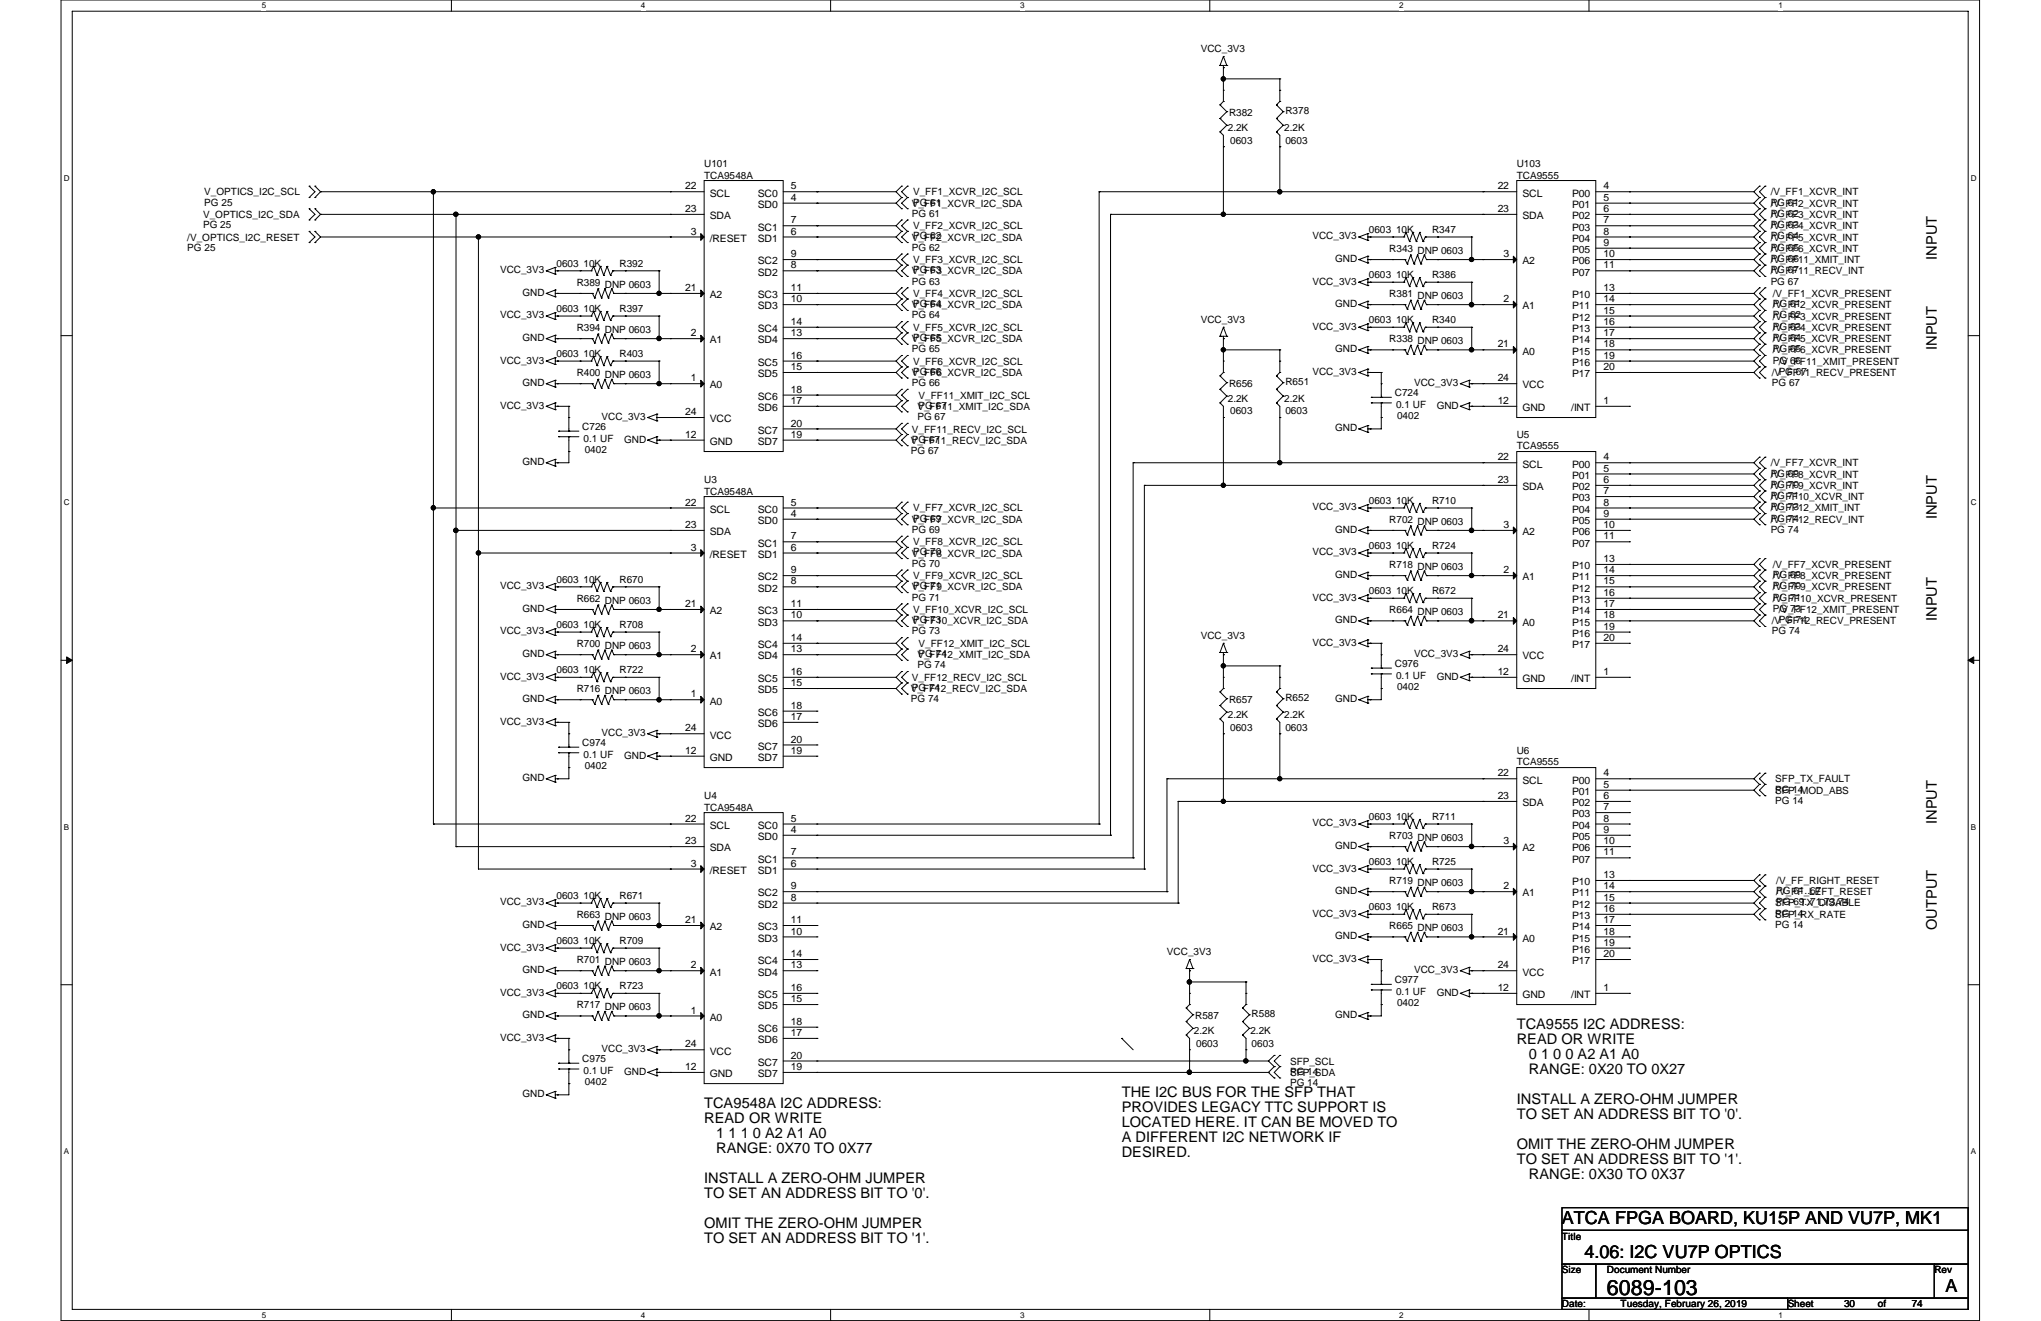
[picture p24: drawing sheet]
<svg xmlns="http://www.w3.org/2000/svg" width="432mm" height="279mm" viewBox="0 0 432 279" stroke-linecap="round" stroke-linejoin="round" font-family="sans-serif">
<defs><g id="words">
<text font-size="4.5" x="340" y="273.9">6089-103</text>
<g font-size="3.8">
<text x="330.5" y="258.8">ATCA FPGA BOARD, KU15P AND VU7P, MK1</text>
<text x="335.2" y="266">4.06: I2C VU7P OPTICS</text>
<text x="411.6" y="273.2">A</text>
</g>
<g font-size="3.1">
<text x="409.7" y="54.9" transform="rotate(-90 409.7 54.9)">INPUT</text>
<text x="409.7" y="74" transform="rotate(-90 409.7 74)">INPUT</text>
<text x="409.7" y="109.8" transform="rotate(-90 409.7 109.8)">INPUT</text>
<text x="409.7" y="131.3" transform="rotate(-90 409.7 131.3)">INPUT</text>
<text x="409.7" y="174.3" transform="rotate(-90 409.7 174.3)">INPUT</text>
<text x="409.7" y="196.7" transform="rotate(-90 409.7 196.7)">OUTPUT</text>
<text x="320.9" y="217.7">TCA9555 I2C ADDRESS:</text>
<text x="320.9" y="220.9">READ OR WRITE</text>
<text x="323.5" y="224">0 1 0 0 A2 A1 A0</text>
<text x="323.5" y="227.2">RANGE: 0X20 TO 0X27</text>
<text x="237.3" y="232">THE I2C BUS FOR THE SFP THAT</text>
<text x="320.9" y="233.6">INSTALL A ZERO-OHM JUMPER</text>
<text x="149" y="234.4">TCA9548A I2C ADDRESS:</text>
<text x="149" y="237.5">READ OR WRITE</text>
<text x="237.3" y="235.2">PROVIDES LEGACY TTC SUPPORT IS</text>
<text x="237.3" y="238.3">LOCATED HERE. IT CAN BE MOVED TO</text>
<text x="320.9" y="236.7">TO SET AN ADDRESS BIT TO '0'.</text>
<text x="151.5" y="240.7">1 1 1 0 A2 A1 A0</text>
<text x="151.5" y="243.9">RANGE: 0X70 TO 0X77</text>
<text x="237.3" y="241.5">A DIFFERENT I2C NETWORK IF</text>
<text x="237.3" y="244.7">DESIRED.</text>
<text x="320.9" y="243.1">OMIT THE ZERO-OHM JUMPER</text>
<text x="149" y="250.2">INSTALL A ZERO-OHM JUMPER</text>
<text x="320.9" y="246.3">TO SET AN ADDRESS BIT TO '1'.</text>
<text x="323.5" y="249.4">RANGE: 0X30 TO 0X37</text>
<text x="149" y="253.4">TO SET AN ADDRESS BIT TO '0'.</text>
<text x="149" y="259.8">OMIT THE ZERO-OHM JUMPER</text>
<text x="149" y="262.9">TO SET AN ADDRESS BIT TO '1'.</text>
</g>
<g font-size="2.2">
<text x="144.9" y="40">22</text>
<text x="150.2" y="41.6">SCL</text>
<text x="160.3" y="41.6">SC0</text>
<text x="167.3" y="40">5</text>
<text x="316.9" y="40">22</text>
<text x="322.1" y="41.6">SCL</text>
<text x="332.6" y="41.6">P00</text>
<text x="339.3" y="40">4</text>
<text x="144.9" y="44.8">23</text>
<text x="150.2" y="46.4">SDA</text>
<text x="160.3" y="44">SD0</text>
<text x="167.3" y="42.5">4</text>
<text x="167.3" y="47.2">7</text>
<text x="316.9" y="44.8">23</text>
<text x="322.1" y="46.4">SDA</text>
<text x="332.6" y="44">P01</text>
<text x="332.6" y="46.4">P02</text>
<text x="339.3" y="42.5">5</text>
<text x="339.3" y="47.2">7</text>
<text x="339.3" y="44.8">6</text>
<text x="146.1" y="49.6">3</text>
<text x="150.2" y="51.1">/RESET</text>
<text x="160.3" y="51.1">SD1</text>
<text x="160.3" y="48.8">SC1</text>
<text x="167.3" y="49.6">6</text>
<text x="332.6" y="48.8">P03</text>
<text x="332.6" y="53.5">P05</text>
<text x="332.6" y="51.1">P04</text>
<text x="339.3" y="52">9</text>
<text x="339.3" y="49.6">8</text>
<text x="160.3" y="58.3">SD2</text>
<text x="160.3" y="55.9">SC2</text>
<text x="167.3" y="56.8">8</text>
<text x="167.3" y="54.4">9</text>
<text x="318.1" y="54.4">3</text>
<text x="322.1" y="55.9">A2</text>
<text x="332.6" y="58.3">P07</text>
<text x="332.6" y="55.9">P06</text>
<text x="339.3" y="56.8">11</text>
<text x="339.3" y="54.4">10</text>
<text x="144.9" y="61.6">21</text>
<text x="150.2" y="63.1">A2</text>
<text x="160.3" y="65.4">SD3</text>
<text x="160.3" y="63.1">SC3</text>
<text x="167.3" y="63.9">10</text>
<text x="167.3" y="61.6">11</text>
<text x="318.1" y="63.9">2</text>
<text x="322.1" y="65.4">A1</text>
<text x="332.6" y="65.4">P11</text>
<text x="332.6" y="63.1">P10</text>
<text x="339.3" y="63.9">14</text>
<text x="339.3" y="61.6">13</text>
<text x="146.1" y="71.1">2</text>
<text x="160.3" y="70.2">SC4</text>
<text x="167.3" y="71.1">13</text>
<text x="167.3" y="68.7">14</text>
<text x="332.6" y="70.2">P13</text>
<text x="332.6" y="67.9">P12</text>
<text x="339.3" y="68.7">16</text>
<text x="339.3" y="66.3">15</text>
<text x="339.3" y="71.1">17</text>
<text x="150.2" y="72.6">A1</text>
<text x="160.3" y="72.6">SD4</text>
<text x="160.3" y="77.4">SC5</text>
<text x="167.3" y="75.9">16</text>
<text x="316.9" y="73.5">21</text>
<text x="322.1" y="75">A0</text>
<text x="332.6" y="75">P15</text>
<text x="332.6" y="72.6">P14</text>
<text x="332.6" y="77.4">P16</text>
<text x="339.3" y="73.5">18</text>
<text x="339.3" y="75.9">19</text>
<text x="146.1" y="80.6">1</text>
<text x="150.2" y="82.2">A0</text>
<text x="160.3" y="79.8">SD5</text>
<text x="167.3" y="78.3">15</text>
<text x="167.3" y="83.1">18</text>
<text x="316.9" y="80.6">24</text>
<text x="322.1" y="82.2">VCC</text>
<text x="332.6" y="79.8">P17</text>
<text x="339.3" y="78.3">20</text>
<text x="144.9" y="87.8">24</text>
<text x="150.2" y="89.3">VCC</text>
<text x="160.3" y="87">SD6</text>
<text x="160.3" y="84.6">SC6</text>
<text x="167.3" y="85.4">17</text>
<text x="316.9" y="85.4">12</text>
<text x="322.1" y="87">GND</text>
<text x="332.4" y="87">/INT</text>
<text x="339.3" y="85.4">1</text>
<text x="144.9" y="92.6">12</text>
<text x="150.2" y="94.1">GND</text>
<text x="160.3" y="94.1">SD7</text>
<text x="160.3" y="91.7">SC7</text>
<text x="167.3" y="92.6">19</text>
<text x="167.3" y="90.2">20</text>
<text x="316.9" y="97.4">22</text>
<text x="322.1" y="98.9">SCL</text>
<text x="332.6" y="101.3">P01</text>
<text x="332.6" y="98.9">P00</text>
<text x="339.3" y="99.7">5</text>
<text x="339.3" y="97.4">4</text>
<text x="144.9" y="106.9">22</text>
<text x="167.3" y="106.9">5</text>
<text x="316.9" y="102.2">23</text>
<text x="322.1" y="103.7">SDA</text>
<text x="332.6" y="106">P03</text>
<text x="332.6" y="103.7">P02</text>
<text x="339.3" y="104.5">7</text>
<text x="339.3" y="102.2">6</text>
<text x="339.3" y="106.9">8</text>
<text x="144.9" y="111.7">23</text>
<text x="150.2" y="113.2">SDA</text>
<text x="150.2" y="108.5">SCL</text>
<text x="160.3" y="110.8">SD0</text>
<text x="160.3" y="108.5">SC0</text>
<text x="167.3" y="109.3">4</text>
<text x="318.1" y="111.7">3</text>
<text x="322.1" y="113.2">A2</text>
<text x="332.6" y="110.8">P05</text>
<text x="332.6" y="108.5">P04</text>
<text x="332.6" y="113.2">P06</text>
<text x="339.3" y="109.3">9</text>
<text x="339.3" y="111.7">10</text>
<text x="146.1" y="116.5">3</text>
<text x="150.2" y="118">/RESET</text>
<text x="160.3" y="118">SD1</text>
<text x="160.3" y="115.6">SC1</text>
<text x="167.3" y="116.5">6</text>
<text x="167.3" y="114.1">7</text>
<text x="332.6" y="115.6">P07</text>
<text x="339.3" y="114.1">11</text>
<text x="339.3" y="118.9">13</text>
<text x="160.3" y="125.1">SD2</text>
<text x="160.3" y="122.8">SC2</text>
<text x="167.3" y="123.6">8</text>
<text x="167.3" y="121.2">9</text>
<text x="318.1" y="121.2">2</text>
<text x="322.1" y="122.8">A1</text>
<text x="332.6" y="122.8">P11</text>
<text x="332.6" y="120.4">P10</text>
<text x="332.6" y="125.1">P12</text>
<text x="339.3" y="121.2">14</text>
<text x="339.3" y="123.6">15</text>
<text x="144.9" y="128.4">21</text>
<text x="150.2" y="129.9">A2</text>
<text x="160.3" y="129.9">SC3</text>
<text x="167.3" y="130.8">10</text>
<text x="167.3" y="128.4">11</text>
<text x="316.9" y="130.8">21</text>
<text x="332.6" y="127.6">P13</text>
<text x="332.6" y="129.9">P14</text>
<text x="339.3" y="126">16</text>
<text x="339.3" y="130.8">18</text>
<text x="339.3" y="128.4">17</text>
<text x="146.1" y="138">2</text>
<text x="160.3" y="132.3">SD3</text>
<text x="160.3" y="137.1">SC4</text>
<text x="167.3" y="138">13</text>
<text x="167.3" y="135.6">14</text>
<text x="316.9" y="138">24</text>
<text x="322.1" y="132.3">A0</text>
<text x="332.6" y="132.3">P15</text>
<text x="332.6" y="137.1">P17</text>
<text x="332.6" y="134.7">P16</text>
<text x="339.3" y="135.6">20</text>
<text x="339.3" y="133.2">19</text>
<text x="150.2" y="139.5">A1</text>
<text x="160.3" y="139.5">SD4</text>
<text x="167.3" y="142.7">16</text>
<text x="316.9" y="142.7">12</text>
<text x="322.1" y="139.5">VCC</text>
<text x="339.3" y="142.7">1</text>
<text x="146.1" y="147.5">1</text>
<text x="150.2" y="149">A0</text>
<text x="160.3" y="146.6">SD5</text>
<text x="160.3" y="144.3">SC5</text>
<text x="167.3" y="145.1">15</text>
<text x="167.3" y="149.9">18</text>
<text x="322.1" y="144.3">GND</text>
<text x="332.4" y="144.3">/INT</text>
<text x="144.9" y="154.7">24</text>
<text x="160.3" y="153.8">SD6</text>
<text x="160.3" y="151.4">SC6</text>
<text x="167.3" y="152.3">17</text>
<text x="144.9" y="159.4">12</text>
<text x="150.2" y="156.2">VCC</text>
<text x="150.2" y="161">GND</text>
<text x="160.3" y="161">SD7</text>
<text x="160.3" y="158.6">SC7</text>
<text x="167.3" y="159.4">19</text>
<text x="167.3" y="157.1">20</text>
<text x="316.9" y="164.2">22</text>
<text x="322.1" y="165.7">SCL</text>
<text x="332.6" y="165.7">P00</text>
<text x="339.3" y="166.6">5</text>
<text x="339.3" y="164.2">4</text>
<text x="144.9" y="173.8">22</text>
<text x="167.3" y="173.8">5</text>
<text x="316.9" y="169">23</text>
<text x="322.1" y="170.5">SDA</text>
<text x="332.6" y="168.1">P01</text>
<text x="332.6" y="172.9">P03</text>
<text x="332.6" y="170.5">P02</text>
<text x="339.3" y="171.4">7</text>
<text x="339.3" y="169">6</text>
<text x="339.3" y="173.8">8</text>
<text x="144.9" y="178.6">23</text>
<text x="150.2" y="175.3">SCL</text>
<text x="160.3" y="177.7">SD0</text>
<text x="160.3" y="175.3">SC0</text>
<text x="167.3" y="176.1">4</text>
<text x="318.1" y="178.6">3</text>
<text x="332.6" y="177.7">P05</text>
<text x="332.6" y="175.3">P04</text>
<text x="339.3" y="176.1">9</text>
<text x="339.3" y="178.6">10</text>
<text x="146.1" y="183.3">3</text>
<text x="150.2" y="180.1">SDA</text>
<text x="150.2" y="184.8">/RESET</text>
<text x="160.3" y="184.8">SD1</text>
<text x="160.3" y="182.5">SC1</text>
<text x="167.3" y="183.3">6</text>
<text x="167.3" y="180.9">7</text>
<text x="322.1" y="180.1">A2</text>
<text x="332.6" y="182.5">P07</text>
<text x="332.6" y="180.1">P06</text>
<text x="339.3" y="180.9">11</text>
<text x="339.3" y="185.7">13</text>
<text x="160.3" y="189.6">SC2</text>
<text x="167.3" y="190.5">8</text>
<text x="167.3" y="188.1">9</text>
<text x="318.1" y="188.1">2</text>
<text x="322.1" y="189.6">A1</text>
<text x="332.6" y="189.6">P11</text>
<text x="332.6" y="187.2">P10</text>
<text x="339.3" y="188.1">14</text>
<text x="339.3" y="190.5">15</text>
<text x="144.9" y="195.2">21</text>
<text x="150.2" y="196.8">A2</text>
<text x="160.3" y="192">SD2</text>
<text x="160.3" y="196.8">SC3</text>
<text x="167.3" y="197.7">10</text>
<text x="167.3" y="195.2">11</text>
<text x="316.9" y="197.7">21</text>
<text x="332.6" y="194.4">P13</text>
<text x="332.6" y="192">P12</text>
<text x="332.6" y="196.8">P14</text>
<text x="339.3" y="192.9">16</text>
<text x="339.3" y="197.7">18</text>
<text x="339.3" y="195.2">17</text>
<text x="160.3" y="199.2">SD3</text>
<text x="160.3" y="204">SC4</text>
<text x="167.3" y="202.4">14</text>
<text x="322.1" y="199.2">A0</text>
<text x="332.6" y="199.2">P15</text>
<text x="332.6" y="204">P17</text>
<text x="332.6" y="201.5">P16</text>
<text x="339.3" y="202.4">20</text>
<text x="339.3" y="200">19</text>
<text x="146.1" y="204.8">2</text>
<text x="150.2" y="206.3">A1</text>
<text x="160.3" y="206.3">SD4</text>
<text x="167.3" y="204.8">13</text>
<text x="167.3" y="209.6">16</text>
<text x="316.9" y="204.8">24</text>
<text x="316.9" y="209.6">12</text>
<text x="322.1" y="206.3">VCC</text>
<text x="339.3" y="209.6">1</text>
<text x="146.1" y="214.4">1</text>
<text x="150.2" y="215.9">A0</text>
<text x="160.3" y="213.5">SD5</text>
<text x="160.3" y="211.1">SC5</text>
<text x="167.3" y="212">15</text>
<text x="322.1" y="211.1">GND</text>
<text x="332.4" y="211.1">/INT</text>
<text x="144.9" y="221.5">24</text>
<text x="160.3" y="220.6">SD6</text>
<text x="160.3" y="218.3">SC6</text>
<text x="167.3" y="219.1">17</text>
<text x="167.3" y="216.7">18</text>
<text x="144.9" y="226.3">12</text>
<text x="150.2" y="223.1">VCC</text>
<text x="150.2" y="227.8">GND</text>
<text x="160.3" y="227.8">SD7</text>
<text x="160.3" y="225.4">SC7</text>
<text x="167.3" y="226.3">19</text>
<text x="167.3" y="223.9">20</text>
</g>
<g font-size="2.1">
<text x="254" y="11">VCC_3V3</text>
<text x="259.8" y="27.7">2.2K</text>
<text x="260" y="24.6">R382</text>
<text x="271.7" y="27.7">2.2K</text>
<text x="271.9" y="24.1">R378</text>
<text x="149" y="35.3">U101</text>
<text x="260.3" y="30.4">0603</text>
<text x="271.9" y="30.4">0603</text>
<text x="320.9" y="35.3">U103</text>
<text x="43.2" y="41.3">V_OPTICS_I2C_SCL</text>
<text x="149" y="37.8">TCA9548A</text>
<text x="193.2" y="41.3">V_FF1_XCVR_I2C_SCL</text>
<text x="320.9" y="37.8">TCA9555</text>
<text x="374.6" y="41.3">/V_FF1_XCVR_INT</text>
<text x="43" y="46.1">V_OPTICS_I2C_SDA</text>
<text x="43.2" y="43.5">PG 25</text>
<text x="192.9" y="43.7">V_FF1_XCVR_I2C_SDA</text>
<text x="192.9" y="45.8">PG 61</text>
<text x="193.2" y="43.5">PG 61</text>
<text x="374.6" y="43.5">PG 61</text>
<text x="374.6" y="43.7">/V_FF2_XCVR_INT</text>
<text x="374.6" y="45.8">PG 62</text>
<text x="374.6" y="46.1">/V_FF3_XCVR_INT</text>
<text x="39.6" y="50.9">/V_OPTICS_I2C_RESET</text>
<text x="39.6" y="53">PG 25</text>
<text x="43" y="48.3">PG 25</text>
<text x="192.9" y="50.9">V_FF2_XCVR_I2C_SDA</text>
<text x="192.9" y="53">PG 62</text>
<text x="193.2" y="48.5">V_FF2_XCVR_I2C_SCL</text>
<text x="193.2" y="50.6">PG 62</text>
<text x="277.7" y="50.6">VCC_3V3</text>
<text x="289.6" y="49.2">0603</text>
<text x="293.9" y="53.3">R343 DNP 0603</text>
<text x="295.4" y="49.2">10K</text>
<text x="303" y="49.2">R347</text>
<text x="374.6" y="48.3">PG 63</text>
<text x="374.6" y="48.5">/V_FF4_XCVR_INT</text>
<text x="374.6" y="50.6">PG 64</text>
<text x="374.6" y="50.9">/V_FF5_XCVR_INT</text>
<text x="374.6" y="53">PG 65</text>
<text x="374.6" y="53.3">/V_FF6_XCVR_INT</text>
<text x="105.8" y="57.8">VCC_3V3</text>
<text x="117.7" y="56.4">0603</text>
<text x="123.4" y="56.4">10K</text>
<text x="131.1" y="56.4">R392</text>
<text x="192.9" y="58">V_FF3_XCVR_I2C_SDA</text>
<text x="193.2" y="55.7">V_FF3_XCVR_I2C_SCL</text>
<text x="193.2" y="57.8">PG 63</text>
<text x="282.4" y="55.4">GND</text>
<text x="289.6" y="58.8">0603</text>
<text x="295.4" y="58.8">10K</text>
<text x="303" y="58.8">R386</text>
<text x="374.6" y="55.4">PG 66</text>
<text x="374.6" y="55.7">/V_FF11_XMIT_INT</text>
<text x="374.6" y="57.8">PG 67</text>
<text x="374.6" y="58">/V_FF11_RECV_INT</text>
<text x="110.5" y="62.6">GND</text>
<text x="117.7" y="65.9">0603</text>
<text x="122" y="60.4">R389 DNP 0603</text>
<text x="123.4" y="65.9">10K</text>
<text x="131.1" y="65.9">R397</text>
<text x="192.9" y="60.2">PG 63</text>
<text x="192.9" y="65.2">V_FF4_XCVR_I2C_SDA</text>
<text x="193.2" y="62.8">V_FF4_XCVR_I2C_SCL</text>
<text x="193.2" y="65">PG 64</text>
<text x="277.7" y="60.2">VCC_3V3</text>
<text x="282.4" y="65">GND</text>
<text x="293.9" y="62.8">R381 DNP 0603</text>
<text x="374.6" y="60.2">PG 67</text>
<text x="375.1" y="62.8">/V_FF1_XCVR_PRESENT</text>
<text x="375.1" y="65">PG 61</text>
<text x="375.1" y="65.2">/V_FF2_XCVR_PRESENT</text>
<text x="105.8" y="67.4">VCC_3V3</text>
<text x="122" y="70">R394 DNP 0603</text>
<text x="192.9" y="67.4">PG 64</text>
<text x="193.2" y="70">V_FF5_XCVR_I2C_SCL</text>
<text x="254" y="68.3">VCC_3V3</text>
<text x="277.7" y="69.7">VCC_3V3</text>
<text x="289.6" y="68.3">0603</text>
<text x="295.4" y="68.3">10K</text>
<text x="303" y="68.3">R340</text>
<text x="375.1" y="67.4">PG 62</text>
<text x="375.1" y="67.6">/V_FF3_XCVR_PRESENT</text>
<text x="375.1" y="69.7">PG 63</text>
<text x="375.1" y="70">/V_FF4_XCVR_PRESENT</text>
<text x="105.8" y="76.9">VCC_3V3</text>
<text x="110.5" y="72.1">GND</text>
<text x="117.7" y="75.5">0603</text>
<text x="123.4" y="75.5">10K</text>
<text x="131.1" y="75.5">R403</text>
<text x="192.9" y="72.3">V_FF5_XCVR_I2C_SDA</text>
<text x="192.9" y="74.5">PG 65</text>
<text x="193.2" y="72.1">PG 65</text>
<text x="193.2" y="77.1">V_FF6_XCVR_I2C_SCL</text>
<text x="282.4" y="74.5">GND</text>
<text x="293.9" y="72.3">R338 DNP 0603</text>
<text x="375.1" y="72.1">PG 64</text>
<text x="375.1" y="72.3">/V_FF5_XCVR_PRESENT</text>
<text x="375.1" y="74.5">PG 65</text>
<text x="375.1" y="74.8">/V_FF6_XCVR_PRESENT</text>
<text x="375.1" y="76.9">PG 66</text>
<text x="376.3" y="77.1">/V_FF11_XMIT_PRESENT</text>
<text x="110.5" y="81.7">GND</text>
<text x="122" y="79.5">R400 DNP 0603</text>
<text x="192.9" y="79.5">V_FF6_XCVR_I2C_SDA</text>
<text x="192.9" y="81.7">PG 66</text>
<text x="193.2" y="79.3">PG 66</text>
<text x="260" y="81.9">R656</text>
<text x="271.9" y="81.4">R651</text>
<text x="277.7" y="79.3">VCC_3V3</text>
<text x="295.1" y="83.8">C724</text>
<text x="299.2" y="81.7">VCC_3V3</text>
<text x="374.9" y="79.5">/V_FF11_RECV_PRESENT</text>
<text x="374.9" y="81.7">PG 67</text>
<text x="376.3" y="79.3">PG 67</text>
<text x="105.8" y="86.4">VCC_3V3</text>
<text x="127.3" y="88.9">VCC_3V3</text>
<text x="194.1" y="86.7">V_FF11_XMIT_I2C_SDA</text>
<text x="194.1" y="88.9">PG 67</text>
<text x="194.4" y="84.3">V_FF11_XMIT_I2C_SCL</text>
<text x="194.4" y="86.4">PG 67</text>
<text x="259.8" y="85">2.2K</text>
<text x="260.3" y="87.6">0603</text>
<text x="271.7" y="85">2.2K</text>
<text x="271.9" y="87.6">0603</text>
<text x="295.4" y="86.2">0.1 UF</text>
<text x="295.6" y="88.6">0402</text>
<text x="304" y="86.4">GND</text>
<text x="123.2" y="91">C726</text>
<text x="123.4" y="93.4">0.1 UF</text>
<text x="123.7" y="95.8">0402</text>
<text x="132" y="93.6">GND</text>
<text x="192.7" y="93.9">V_FF11_RECV_I2C_SDA</text>
<text x="192.9" y="91.5">V_FF11_RECV_I2C_SCL</text>
<text x="192.9" y="93.6">PG 67</text>
<text x="282.4" y="91.2">GND</text>
<text x="320.9" y="92.7">U5</text>
<text x="320.9" y="95">TCA9555</text>
<text x="110.5" y="98.4">GND</text>
<text x="192.7" y="96">PG 67</text>
<text x="374.6" y="98.6">/V_FF7_XCVR_INT</text>
<text x="374.6" y="100.8">PG 69</text>
<text x="374.6" y="101">/V_FF8_XCVR_INT</text>
<text x="149" y="102.2">U3</text>
<text x="149" y="104.6">TCA9548A</text>
<text x="277.7" y="107.9">VCC_3V3</text>
<text x="289.6" y="106.5">0603</text>
<text x="295.4" y="106.5">10K</text>
<text x="303" y="106.5">R710</text>
<text x="374.6" y="103.4">/V_FF9_XCVR_INT</text>
<text x="374.6" y="105.5">PG 71</text>
<text x="374.6" y="105.8">/V_FF10_XCVR_INT</text>
<text x="374.6" y="107.9">PG 73</text>
<text x="374.6" y="103.2">PG 70</text>
<text x="192.9" y="110.6">V_FF7_XCVR_I2C_SDA</text>
<text x="192.9" y="112.7">PG 69</text>
<text x="193.2" y="108.2">V_FF7_XCVR_I2C_SCL</text>
<text x="193.2" y="110.3">PG 69</text>
<text x="282.4" y="112.7">GND</text>
<text x="293.9" y="110.6">R702 DNP 0603</text>
<text x="374.6" y="108.2">/V_FF12_XMIT_INT</text>
<text x="374.6" y="110.3">PG 74</text>
<text x="374.6" y="110.6">/V_FF12_RECV_INT</text>
<text x="374.6" y="112.7">PG 74</text>
<text x="192.9" y="117.7">V_FF8_XCVR_I2C_SDA</text>
<text x="192.9" y="119.9">PG 70</text>
<text x="193.2" y="115.4">V_FF8_XCVR_I2C_SCL</text>
<text x="193.2" y="117.5">PG 70</text>
<text x="277.7" y="117.5">VCC_3V3</text>
<text x="289.6" y="116.1">0603</text>
<text x="295.4" y="116.1">10K</text>
<text x="303" y="116.1">R724</text>
<text x="105.8" y="124.7">VCC_3V3</text>
<text x="117.7" y="123.2">0603</text>
<text x="123.4" y="123.2">10K</text>
<text x="131.1" y="123.2">R670</text>
<text x="192.9" y="124.9">V_FF9_XCVR_I2C_SDA</text>
<text x="193.2" y="122.5">V_FF9_XCVR_I2C_SCL</text>
<text x="193.2" y="124.7">PG 71</text>
<text x="282.4" y="122.3">GND</text>
<text x="289.6" y="125.6">0603</text>
<text x="293.9" y="120.1">R718 DNP 0603</text>
<text x="295.4" y="125.6">10K</text>
<text x="303" y="125.6">R672</text>
<text x="375.1" y="124.9">/V_FF9_XCVR_PRESENT</text>
<text x="375.1" y="120.1">/V_FF7_XCVR_PRESENT</text>
<text x="375.1" y="122.3">PG 69</text>
<text x="375.1" y="122.5">/V_FF8_XCVR_PRESENT</text>
<text x="375.1" y="124.7">PG 70</text>
<text x="110.5" y="129.4">GND</text>
<text x="122" y="127.3">R662 DNP 0603</text>
<text x="192.9" y="127">PG 71</text>
<text x="193.2" y="129.7">V_FF10_XCVR_I2C_SCL</text>
<text x="193.2" y="131.8">PG 73</text>
<text x="277.7" y="127">VCC_3V3</text>
<text x="282.4" y="131.8">GND</text>
<text x="293.9" y="129.7">R664 DNP 0603</text>
<text x="375.1" y="127">PG 71</text>
<text x="375.1" y="127.3">/V_FF10_XCVR_PRESENT</text>
<text x="375.1" y="129.4">PG 73</text>
<text x="376.3" y="129.7">/V_FF12_XMIT_PRESENT</text>
<text x="376.3" y="131.8">PG 74</text>
<text x="105.8" y="134.2">VCC_3V3</text>
<text x="117.7" y="132.8">0603</text>
<text x="122" y="136.8">R700 DNP 0603</text>
<text x="123.4" y="132.8">10K</text>
<text x="131.1" y="132.8">R708</text>
<text x="192.9" y="132">V_FF10_XCVR_I2C_SDA</text>
<text x="192.9" y="134.2">PG 73</text>
<text x="194.4" y="136.8">V_FF12_XMIT_I2C_SCL</text>
<text x="254" y="135.2">VCC_3V3</text>
<text x="277.7" y="136.6">VCC_3V3</text>
<text x="374.9" y="132">/V_FF12_RECV_PRESENT</text>
<text x="374.9" y="134.2">PG 74</text>
<text x="105.8" y="143.8">VCC_3V3</text>
<text x="110.5" y="139">GND</text>
<text x="117.7" y="142.3">0603</text>
<text x="123.4" y="142.3">10K</text>
<text x="131.1" y="142.3">R722</text>
<text x="192.9" y="144">V_FF12_RECV_I2C_SCL</text>
<text x="194.1" y="139.2">V_FF12_XMIT_I2C_SDA</text>
<text x="194.1" y="141.4">PG 74</text>
<text x="194.4" y="139">PG 74</text>
<text x="295.1" y="141.1">C976</text>
<text x="295.4" y="143.5">0.1 UF</text>
<text x="299.2" y="139">VCC_3V3</text>
<text x="304" y="143.8">GND</text>
<text x="110.5" y="148.5">GND</text>
<text x="122" y="146.4">R716 DNP 0603</text>
<text x="192.7" y="146.4">V_FF12_RECV_I2C_SDA</text>
<text x="192.7" y="148.5">PG 74</text>
<text x="192.9" y="146.1">PG 74</text>
<text x="260" y="148.8">R657</text>
<text x="271.9" y="148.3">R652</text>
<text x="282.4" y="148.5">GND</text>
<text x="295.6" y="145.9">0402</text>
<text x="105.8" y="153.3">VCC_3V3</text>
<text x="127.3" y="155.7">VCC_3V3</text>
<text x="259.8" y="151.9">2.2K</text>
<text x="260.3" y="154.5">0603</text>
<text x="271.7" y="151.9">2.2K</text>
<text x="271.9" y="154.5">0603</text>
<text x="123.2" y="157.9">C974</text>
<text x="123.4" y="160.2">0.1 UF</text>
<text x="132" y="160.5">GND</text>
<text x="320.9" y="159.5">U6</text>
<text x="320.9" y="161.9">TCA9555</text>
<text x="110.5" y="165.2">GND</text>
<text x="123.7" y="162.6">0402</text>
<text x="375.6" y="165.5">SFP_TX_FAULT</text>
<text x="375.6" y="167.6">PG 14</text>
<text x="375.6" y="167.9">SFP_MOD_ABS</text>
<text x="149" y="169.1">U4</text>
<text x="149" y="171.4">TCA9548A</text>
<text x="289.6" y="173.4">0603</text>
<text x="295.4" y="173.4">10K</text>
<text x="303" y="173.4">R711</text>
<text x="375.6" y="170">PG 14</text>
<text x="277.7" y="174.8">VCC_3V3</text>
<text x="282.4" y="179.6">GND</text>
<text x="293.9" y="177.4">R703 DNP 0603</text>
<text x="277.7" y="184.4">VCC_3V3</text>
<text x="289.6" y="182.9">0603</text>
<text x="295.4" y="182.9">10K</text>
<text x="303" y="182.9">R725</text>
<text x="105.8" y="191.5">VCC_3V3</text>
<text x="117.7" y="190.1">0603</text>
<text x="123.4" y="190.1">10K</text>
<text x="131.1" y="190.1">R671</text>
<text x="282.4" y="189.1">GND</text>
<text x="293.9" y="187">R719 DNP 0603</text>
<text x="375.6" y="191.7">SFP_TX_DISABLE</text>
<text x="375.8" y="187">/V_FF_RIGHT_RESET</text>
<text x="375.8" y="189.1">PG 61..67</text>
<text x="375.8" y="189.4">/V_FF_LEFT_RESET</text>
<text x="375.8" y="191.5">PG 69..71,73,74</text>
<text x="110.5" y="196.3">GND</text>
<text x="122" y="194.1">R663 DNP 0603</text>
<text x="277.7" y="193.9">VCC_3V3</text>
<text x="289.6" y="192.4">0603</text>
<text x="293.9" y="196.5">R665 DNP 0603</text>
<text x="295.4" y="192.4">10K</text>
<text x="303" y="192.4">R673</text>
<text x="375.6" y="193.9">PG 14</text>
<text x="375.6" y="194.1">SFP_RX_RATE</text>
<text x="375.6" y="196.3">PG 14</text>
<text x="105.8" y="201">VCC_3V3</text>
<text x="117.7" y="199.6">0603</text>
<text x="122" y="203.7">R701 DNP 0603</text>
<text x="123.4" y="199.6">10K</text>
<text x="131.1" y="199.6">R709</text>
<text x="246.9" y="202">VCC_3V3</text>
<text x="277.7" y="203.5">VCC_3V3</text>
<text x="282.4" y="198.7">GND</text>
<text x="110.5" y="205.8">GND</text>
<text x="117.7" y="209.2">0603</text>
<text x="123.4" y="209.2">10K</text>
<text x="131.1" y="209.2">R723</text>
<text x="295.1" y="208">C977</text>
<text x="299.2" y="205.8">VCC_3V3</text>
<text x="105.8" y="210.6">VCC_3V3</text>
<text x="110.5" y="215.4">GND</text>
<text x="122" y="213.2">R717 DNP 0603</text>
<text x="252.9" y="215.6">R587</text>
<text x="264.8" y="215.1">R588</text>
<text x="282.4" y="215.4">GND</text>
<text x="295.4" y="210.4">0.1 UF</text>
<text x="295.6" y="212.8">0402</text>
<text x="304" y="210.6">GND</text>
<text x="105.8" y="220.2">VCC_3V3</text>
<text x="252.6" y="218.7">2.2K</text>
<text x="253.1" y="221.4">0603</text>
<text x="264.5" y="218.7">2.2K</text>
<text x="264.8" y="221.4">0603</text>
<text x="123.2" y="224.7">C975</text>
<text x="123.4" y="227.1">0.1 UF</text>
<text x="127.3" y="222.5">VCC_3V3</text>
<text x="132" y="227.3">GND</text>
<text x="272.9" y="225.2">SFP_SCL</text>
<text x="272.9" y="227.3">PG 14</text>
<text x="272.9" y="227.5">SFP_SDA</text>
<text x="110.5" y="232.1">GND</text>
<text x="123.7" y="229.5">0402</text>
<text x="272.9" y="229.7">PG 14</text>
<text x="330.5" y="262.2">Title</text>
<text x="330.5" y="269.3">Size</text>
<text x="340" y="269.3">Document Number</text>
<text x="409.2" y="269.3">Rev</text>
<text x="330.5" y="276.5">Date:</text>
<text x="342.9" y="276.5">Tuesday, February 26, 2019</text>
<text x="378.2" y="276.5">Sheet</text>
<text x="390.1" y="276.5">30</text>
<text x="397.3" y="276.5">of</text>
<text x="404.5" y="276.5">74</text>
</g>
<g font-size="1.7">
<text x="55.4" y="1.8">5</text>
<text x="135.6" y="1.8">4</text>
<text x="215.8" y="1.8">3</text>
<text x="296" y="1.8">2</text>
<text x="376.3" y="1.8">1</text>
<text x="13.5" y="38.2">D</text>
<text x="417" y="38.2">D</text>
<text x="13.5" y="106.8">C</text>
<text x="417" y="106.8">C</text>
<text x="13.5" y="175.5">B</text>
<text x="417" y="175.5">B</text>
<text x="13.5" y="244.1">A</text>
<text x="417" y="244.1">A</text>
<text x="55.4" y="278.7">5</text>
<text x="135.6" y="278.7">4</text>
<text x="215.8" y="278.7">3</text>
<text x="296" y="278.7">2</text>
<text x="376.3" y="278.7">1</text>
</g>
</g></defs>
<path d="M12.9 0h405.9v279.3h-405.9zM15.3 2.4h401.1v274.5h-401.1z" fill="none" stroke="#000" stroke-width=".21"/>
<g fill="#fff">
<path d="M55.4 .3h.9v1.9h-.9z"/>
<path d="M55.4 277.2h.9v1.9h-.9z"/>
</g>
<path d="M95.5 0v2.4M95.5 276.9v2.4" fill="none" stroke="#000" stroke-width=".21"/>
<g fill="#fff">
<path d="M135.6 .3h.9v1.9h-.9z"/>
<path d="M135.6 277.2h.9v1.9h-.9z"/>
</g>
<path d="M175.7 0v2.4M175.7 276.9v2.4" fill="none" stroke="#000" stroke-width=".21"/>
<g fill="#fff">
<path d="M215.8 .3h.9v1.9h-.9z"/>
<path d="M215.8 277.2h.9v1.9h-.9z"/>
</g>
<path d="M255.9 0v2.4M255.9 276.9v2.4" fill="none" stroke="#000" stroke-width=".21"/>
<g fill="#fff">
<path d="M296 .3h1v1.9h-1z"/>
<path d="M296 277.2h1v1.9h-1z"/>
</g>
<path d="M336.2 0v2.4M336.2 276.9v2.4" fill="none" stroke="#000" stroke-width=".21"/>
<g fill="#fff">
<path d="M376.3 .3h.9v1.9h-.9z"/>
<path d="M376.3 277.2h.9v1.9h-.9z"/>
<path d="M13.5 36.7h1.2v1.9h-1.2z"/>
<path d="M417 36.7h1.2v1.9h-1.2z"/>
<path d="M13.5 105.3h1.2v1.9h-1.2z"/>
<path d="M417 105.3h1.2v1.9h-1.2z"/>
</g>
<path d="M12.9 71h2.4M416.4 71h2.4" fill="none" stroke="#000" stroke-width=".21"/>
<g fill="#fff">
<path d="M13.5 173.9h1.1v2h-1.1z"/>
<path d="M417 173.9h1.1v2h-1.1z"/>
</g>
<path d="M12.9 139.7h2.4M416.4 139.7h2.4" fill="none" stroke="#000" stroke-width=".21"/>
<path d="M14.1 138.9v1.4l1.2-.6zM416.4 139.7l1.2 .6v-1.4z" fill="#000" stroke="#000" stroke-width=".21"/>
<g fill="#fff">
<path d="M13.5 242.6h1.1v1.9h-1.1z"/>
<path d="M417 242.6h1.1v1.9h-1.1z"/>
</g>
<g fill="none" stroke="#000" stroke-width=".21">
<path d="M258.1 13.8h.1M258.1 13.8h1.4M258.8 19.1h.1M258.8 16.7h.1M258.8 16.7h12M258.8 14.3h.1M258.8 11.9h.1M258.8 13.8v7.7M258.8 11.9l.7 1.9M258.8 11.9l-.7 1.9M259.5 13.8h.1M270.8 19.1h.1"/>
<path d="M270.8 16.7h.1M270.8 16.7v4.8M65.4 39.4h.1M65.4 39.4l1.2 1.2-1.2 1.2M66.6 39.4h.1M66.6 39.4l1.2 1.2M149 38.2h16.7v57.3h-16.7zM190.8 39.4h.1M190.8 39.4l-1.2 1.2M192 39.4h.1M192 39.4l-1.2 1.2 1.2 1.2M258.1 27.9h.1"/>
<path d="M258.1 25.1h.1M258.1 22.2h.1M258.1 27.9l.7 .7v16.7M258.1 25.1l1.4 1.4M258.1 22.2l1.4 1.4M258.8 21.5h.1M258.8 21.5l-.7 .7M258.8 31h.1M259.5 26.5h.1M259.5 23.6h.1M259.5 26.5l-1.4 1.4M259.5 23.6l-1.4 1.5"/>
<path d="M270 27.9h.1M270 25.1h.1M270 22.2h.1M270 27.9l.8 .7v12M270 25.1l1.5 1.4M270 22.2l1.5 1.4M270.8 21.5h.1M270.8 21.5l-.8 .7M270.8 31h.1M271.5 26.5h.1M271.5 23.6h.1M271.5 26.5l-1.5 1.4"/>
<path d="M271.5 23.6l-1.5 1.5M320.9 38.2h16.7v50.1h-16.7zM372.2 39.4h.1M372.2 39.4l-1.1 1.2M373.4 39.4h.1M373.4 39.4l-1.2 1.2 1.2 1.2M65.4 41.8h.1M65.4 46.5h.1M65.4 44.2h.1M65.4 51.3h.1M65.4 48.9h.1M65.4 44.2l1.2 1.1-1.2 1.2"/>
<path d="M65.4 48.9l1.2 1.2-1.2 1.2M66.6 41.8h.1M66.6 44.2h.1M66.6 46.5h.1M66.6 48.9h.1M66.6 51.3h.1M66.6 44.2l1.2 1.1M66.6 48.9l1.2 1.2M67.8 40.6h.1M67.8 40.6h81.2M67.8 50.1h81.2M67.8 40.6l-1.2 1.2"/>
<path d="M67.8 45.3l-1.2 1.2M67.8 50.1l-1.2 1.2M67.8 45.3h.1M67.8 45.3h81.2M91.7 40.6h.1M91.7 40.6v133.7M96.5 45.3h.1M96.5 45.3v133.8M101.2 50.1h.1M101.2 50.1v133.7h47.8M115.6 57.3h.1M115.6 57.3l1.9 .7"/>
<path d="M117.5 56.6h.1M117.5 58h.1M117.5 56.6v1.4M117.5 56.6l-1.9 .7M117.9 57.3h.1M122.7 57.3h.1M125.1 57.3h.1M125.1 57.3h-7.6M125.6 56.3h.1M125.6 56.3l.7 2M125.6 56.3l-.5 1M126.3 58.3h.1"/>
<path d="M127 56.3h.1M127 56.3l.7 2M127 56.3l-.7 2M127.7 58.3h.1M128.4 56.3h.1M128.4 56.3l.8 2M128.4 56.3l-.7 2M129.2 58.3h.1M129.7 57.3h.1M129.7 57.3l-.5 1M132.3 57.3h.1M139.4 57.3h.1"/>
<path d="M139.4 57.3h-9.7M139.4 57.3v4.8M141.8 45.3h.1M141.8 40.6h.1M141.8 50.1h.1M165.7 57.3h23.9M165.7 50.1h23.9M165.7 54.9h23.9M165.7 43h23.9M165.7 47.8h23.9M165.7 40.6h23.9M172.8 43h.1"/>
<path d="M172.8 50.1h.1M172.8 57.3h.1M172.8 40.6h.1M172.8 47.8h.1M172.8 54.9h.1M189.6 40.6l1.2 1.2M189.6 43l1.2 1.2M189.6 47.8l1.2 1.1M189.6 50.1l1.2 1.2M189.6 54.9l1.2 1.2M189.6 57.3l1.2 1.2M190.8 41.8h.1"/>
<path d="M190.8 44.2h.1M190.8 46.5h.1M190.8 48.9h.1M190.8 51.3h.1M190.8 53.7h.1M190.8 56.1h.1M190.8 58.5h.1M190.8 41.8l-1.2 1.2M190.8 46.5l-1.2 1.3M190.8 48.9l-1.2 1.2M190.8 53.7l-1.2 1.2M190.8 56.1l-1.2 1.2"/>
<path d="M192 41.8h.1M192 44.2h.1M192 48.9h.1M192 46.5h.1M192 51.3h.1M192 56.1h.1M192 53.7h.1M192 58.5h.1M192 41.8l-1.2 1.2 1.2 1.2M192 46.5l-1.2 1.3 1.2 1.1M192 48.9l-1.2 1.2 1.2 1.2M192 53.7l-1.2 1.2 1.2 1.2"/>
<path d="M192 56.1l-1.2 1.2 1.2 1.2M232.5 40.6h.1M232.5 40.6h88.4M232.5 40.6v133.7M234.9 45.3h.1M234.9 45.3h86M234.9 45.3v131.4M258.8 45.3h.1M270.8 40.6h.1M287.5 50.1h.1M287.5 54.9h.1M287.5 59.7h.1"/>
<path d="M287.5 50.1l1.9 .7M287.5 54.9l1.9 .7M287.5 59.7l1.9 .7M289.4 49.4h.1M289.4 50.8h.1M289.4 54.2h.1M289.4 55.6h.1M289.4 59h.1M289.4 49.4v1.4M289.4 54.2v1.4M289.4 59v1.4M289.4 50.1h7.6"/>
<path d="M289.4 49.4l-1.9 .7M289.4 54.9h7.9M289.4 54.2l-1.9 .7M289.4 59.7h7.6M289.4 59l-1.9 .7M289.9 50.1h.1M289.9 54.9h.1M289.9 59.7h.1M294.6 54.9h.1M294.6 59.7h.1M294.6 50.1h.1M297 59.7h.1"/>
<path d="M297 50.1h.1M297.3 54.9h.1M297.3 54.9l.4 .9M297.5 58.7h.1M297.5 49.1h.1M297.5 58.7l.7 1.9M297.5 58.7l-.5 1M297.5 49.1l.7 2M297.5 49.1l-.5 1M297.7 55.8h.1M298.2 51.1h.1M298.5 53.9h.1"/>
<path d="M298.5 53.9l-.8 1.9M298.5 53.9l.7 1.9M298.9 58.7h.1M298.9 58.7l.7 1.9M298.9 58.7l-.7 1.9M298.9 49.1h.1M298.9 49.1l.7 2M298.9 49.1l-.7 2M299.2 55.8h.1M299.6 51.1h.1M299.9 53.9h.1M299.9 53.9l-.7 1.9"/>
<path d="M299.9 53.9l.7 1.9M300.4 58.7h.1M300.4 58.7l.7 1.9M300.4 58.7l-.8 1.9M300.4 49.1h.1M300.4 49.1l.7 2M300.4 49.1l-.8 2M300.6 55.8h.1M301.1 51.1h.1M301.3 53.9h.1M301.3 53.9l-.7 1.9M301.3 53.9l.5 1"/>
<path d="M301.5 59.7h.1M301.5 59.7h9.9M301.5 59.7l-.4 .9M301.5 50.1h.1M301.5 50.1h9.9M301.5 50.1l-.4 1M301.8 54.9h19.1M301.8 54.9h.1M304.2 54.9h.1M304.2 59.7h.1M304.2 50.1h.1M311.4 50.1h.1"/>
<path d="M311.4 50.1v4.8M311.4 54.9h.1M311.4 59.7h.1M311.4 59.7v4.7M313.7 45.3h.1M313.7 40.6h.1M313.7 54.9h.1M337.6 57.3h33.5M337.6 50.1h33.5M337.6 43h33.5M337.6 47.8h33.5M337.6 52.5h33.5"/>
<path d="M337.6 45.3h33.5M344.8 43h.1M344.8 47.8h.1M344.8 52.5h.1M344.8 57.3h.1M344.8 40.6h.1M344.8 45.3h.1M344.8 50.1h.1M344.8 54.9h.1M371.1 54.9h-33.5M371.1 40.6h-33.5M371.1 40.6l1.1 1.2"/>
<path d="M371.1 43l1.1 1.2M371.1 45.3l1.1 1.2M371.1 47.8l1.1 1.1M371.1 50.1l1.1 1.2M371.1 52.5l1.1 1.2M371.1 54.9l1.1 1.2M371.1 57.3l1.1 1.2M372.2 41.8h.1M372.2 44.2h.1M372.2 46.5h.1M372.2 48.9h.1M372.2 51.3h.1"/>
<path d="M372.2 53.7h.1M372.2 56.1h.1M372.2 58.5h.1M372.2 41.8l-1.1 1.2M372.2 44.2l-1.1 1.1M372.2 46.5l-1.1 1.3M372.2 48.9l-1.1 1.2M372.2 51.3l-1.1 1.2M372.2 53.7l-1.1 1.2M372.2 56.1l-1.1 1.2M373.4 41.8h.1M373.4 44.2h.1"/>
<path d="M373.4 46.5h.1M373.4 48.9h.1M373.4 51.3h.1M373.4 53.7h.1M373.4 56.1h.1M373.4 58.5h.1M373.4 41.8l-1.2 1.2 1.2 1.2M373.4 44.2l-1.2 1.1 1.2 1.2M373.4 46.5l-1.2 1.3 1.2 1.1M373.4 48.9l-1.2 1.2 1.2 1.2M373.4 51.3l-1.2 1.2 1.2 1.2M373.4 53.7l-1.2 1.2 1.2 1.2"/>
<path d="M373.4 56.1l-1.2 1.2 1.2 1.2M115.6 62.1h.1M115.6 66.8h.1M115.6 71.6h.1M115.6 76.4h.1M115.6 62.1l1.9 .7M115.6 66.8l1.9 .8M115.6 71.6l1.9 .7M115.6 76.4l1.9 .7M117.5 61.3h.1M117.5 62.8h.1M117.5 66.1h.1"/>
<path d="M117.5 67.6h.1M117.5 70.9h.1M117.5 72.3h.1M117.5 75.6h.1M117.5 77.1h.1M117.5 61.3v1.5M117.5 66.1v1.5M117.5 70.9v1.4M117.5 75.6v1.5M117.5 61.3l-1.9 .8M117.5 66.1l-1.9 .7M117.5 70.9l-1.9 .7"/>
<path d="M117.5 75.6l-1.9 .8M117.9 62.1h.1M117.9 66.8h.1M117.9 71.6h.1M117.9 76.4h.1M122.7 71.6h.1M122.7 62.1h.1M122.7 66.8h.1M122.7 76.4h.1M125.1 66.8h.1M125.1 76.4h.1M125.1 66.8h-7.6"/>
<path d="M125.1 76.4h-7.6M125.3 62.1h.1M125.3 62.1h-7.8M125.3 62.1l.5 .9M125.3 71.6h.1M125.3 71.6h-7.8M125.3 71.6l.5 1M125.6 65.9h.1M125.6 75.4h.1M125.6 65.9l.7 1.9M125.6 65.9l-.5 .9M125.6 75.4l.7 1.9"/>
<path d="M125.6 75.4l-.5 1M125.8 63h.1M125.8 72.6h.1M126.3 67.8h.1M126.3 77.3h.1M126.5 61.1h.1M126.5 61.1l-.7 1.9M126.5 61.1l.8 1.9M126.5 70.7h.1M126.5 70.7l-.7 1.9M126.5 70.7l.8 1.9M127 65.9h.1"/>
<path d="M127 75.4h.1M127 65.9l.7 1.9M127 65.9l-.7 1.9M127 75.4l.7 1.9M127 75.4l-.7 1.9M127.3 63h.1M127.3 72.6h.1M127.7 67.8h.1M127.7 77.3h.1M128 61.1h.1M128 61.1l-.7 1.9M128 61.1l.7 1.9"/>
<path d="M128 70.7h.1M128 70.7l-.7 1.9M128 70.7l.7 1.9M128.4 65.9h.1M128.4 75.4h.1M128.4 65.9l.8 1.9M128.4 65.9l-.7 1.9M128.4 75.4l.8 1.9M128.4 75.4l-.7 1.9M128.7 63h.1M128.7 72.6h.1M129.2 67.8h.1"/>
<path d="M129.2 77.3h.1M129.4 61.1h.1M129.4 61.1l-.7 1.9M129.4 61.1l.5 1M129.4 70.7h.1M129.4 70.7l-.7 1.9M129.4 70.7l.5 .9M129.7 66.8h.1M129.7 76.4h.1M129.7 66.8l-.5 1M129.7 76.4l-.5 .9M129.9 62.1h.1"/>
<path d="M129.9 62.1h19.1M129.9 71.6h19.1M129.9 71.6h.1M132.3 71.6h.1M132.3 62.1h.1M132.3 66.8h.1M132.3 76.4h.1M139.4 71.6h.1M139.4 76.4h.1M139.4 76.4h-9.7M139.4 76.4v4.8M139.4 62.1h.1"/>
<path d="M139.4 66.8h.1M139.4 66.8h-9.7M139.4 66.8v4.8M141.8 71.6h.1M141.8 62.1h.1M165.7 62.1h23.9M165.7 71.6h23.9M165.7 76.4h23.9M165.7 64.4h23.9M165.7 69.2h23.9M165.7 78.8h23.9M172.8 64.4h.1"/>
<path d="M172.8 71.6h.1M172.8 78.8h.1M172.8 62.1h.1M172.8 69.2h.1M172.8 76.4h.1M189.6 62.1l1.2 1.1M189.6 64.4l1.2 1.3M189.6 69.2l1.2 1.2M189.6 71.6l1.2 1.2M189.6 76.4l1.2 1.2M189.6 78.8l1.2 1.2M190.8 60.9h.1"/>
<path d="M190.8 63.2h.1M190.8 65.7h.1M190.8 68h.1M190.8 70.4h.1M190.8 72.8h.1M190.8 75.2h.1M190.8 77.6h.1M190.8 80h.1M190.8 60.9l-1.2 1.2M190.8 63.2l-1.2 1.2M190.8 68l-1.2 1.2M190.8 70.4l-1.2 1.2"/>
<path d="M190.8 75.2l-1.2 1.2M190.8 77.6l-1.2 1.2M192 63.2h.1M192 60.9h.1M192 65.7h.1M192 70.4h.1M192 68h.1M192 72.8h.1M192 77.6h.1M192 75.2h.1M192 80h.1M192 60.9l-1.2 1.2 1.2 1.1"/>
<path d="M192 63.2l-1.2 1.2 1.2 1.3M192 68l-1.2 1.2 1.2 1.2M192 70.4l-1.2 1.2 1.2 1.2M192 75.2l-1.2 1.2 1.2 1.2M192 77.6l-1.2 1.2 1.2 1.2M258.1 71.1h.1M258.1 79.5h.1M258.1 71.1h1.4M258.1 79.5l1.4 1.4M258.8 78.8h.1M258.8 76.4h.1M258.8 74h.1"/>
<path d="M258.8 74h12M258.8 78.8l-.7 .7M258.8 71.6h.1M258.8 69.2h.1M258.8 71.1v7.7M258.8 69.2l.7 1.9M258.8 69.2l-.7 1.9M259.5 71.1h.1M270 79.5h.1M270 79.5l1.5 1.4M270.8 74h.1M270.8 74v4.8"/>
<path d="M270.8 78.8h.1M270.8 76.4h.1M270.8 78.8l-.8 .7M287.5 64.4h.1M287.5 69.2h.1M287.5 74h.1M287.5 78.8h.1M287.5 64.4l1.9 .8M287.5 69.2l1.9 .7M287.5 74l1.9 .7M287.5 78.8l1.9 .7M289.4 60.4h.1"/>
<path d="M289.4 63.7h.1M289.4 65.2h.1M289.4 68.5h.1M289.4 69.9h.1M289.4 73.3h.1M289.4 74.7h.1M289.4 79.5h.1M289.4 78.1h.1M289.4 63.7v1.5M289.4 68.5v1.4M289.4 73.3v1.4M289.4 78.1v1.4"/>
<path d="M289.4 63.7l-1.9 .7M289.4 69.2h7.6M289.4 68.5l-1.9 .7M289.4 74h7.9M289.4 73.3l-1.9 .7M289.4 78.1l-1.9 .7M289.9 64.4h.1M289.9 69.2h.1M289.9 74h.1M289.9 78.8h.1M292.2 78.8h.1M292.2 78.8h-2.8"/>
<path d="M292.2 78.8v5.2M294.6 74h.1M294.6 64.4h.1M294.6 69.2h.1M297 69.2h.1M297.3 74h.1M297.3 74l.4 1M297.3 64.4h.1M297.3 64.4h-7.9M297.3 64.4l.4 1M297.5 68.3h.1M297.5 68.3l.7 1.9"/>
<path d="M297.5 68.3l-.5 .9M297.7 75h.1M297.7 65.4h.1M298.2 60.6h.1M298.2 70.2h.1M298.4 73h.1M298.4 73l-.7 2M298.4 73l.8 2M298.5 63.5h.1M298.5 63.5l-.8 1.9M298.5 63.5l.7 1.9M298.9 68.3h.1"/>
<path d="M298.9 68.3l.7 1.9M298.9 68.3l-.7 1.9M299.2 75h.1M299.2 65.4h.1M299.6 70.2h.1M299.6 60.6h.1M299.9 73h.1M299.9 73l-.7 2M299.9 73l.7 2M299.9 63.5h.1M299.9 63.5l-.7 1.9M299.9 63.5l.7 1.9"/>
<path d="M300.4 68.3h.1M300.4 68.3l.7 1.9M300.4 68.3l-.8 1.9M300.6 75h.1M300.6 65.4h.1M301.1 60.6h.1M301.1 70.2h.1M301.3 73h.1M301.3 73l-.7 2M301.3 73l.5 1M301.3 63.5h.1M301.3 63.5l-.7 1.9"/>
<path d="M301.3 63.5l.5 .9M301.5 69.2h.1M301.5 69.2h9.9M301.5 69.2l-.4 1M301.8 64.4h19.1M301.8 74h19.1M301.8 74h.1M301.8 64.4h.1M304.2 74h.1M304.2 64.4h.1M304.2 69.2h.1M311.4 64.4h.1"/>
<path d="M311.4 69.2h.1M311.4 69.2v4.8M311.4 74h.1M313.7 74h.1M313.7 64.4h.1M337.6 62.1h33.5M337.6 66.8h33.5M337.6 71.6h33.5M337.6 76.4h33.5M337.6 64.4h33.5M344.8 64.4h.1M344.8 69.2h.1"/>
<path d="M344.8 74h.1M344.8 78.8h.1M344.8 62.1h.1M344.8 66.8h.1M344.8 71.6h.1M344.8 76.4h.1M371.1 69.2h-33.5M371.1 74h-33.5M371.1 78.8h-33.5M371.1 62.1l1.1 1.1M371.1 64.4l1.1 1.3M371.1 66.8l1.1 1.2"/>
<path d="M371.1 69.2l1.1 1.2M371.1 71.6l1.1 1.2M371.1 74l1.1 1.2M371.1 76.4l1.1 1.2M371.1 78.8l1.1 1.2M372.2 60.9h.1M372.2 63.2h.1M372.2 65.7h.1M372.2 68h.1M372.2 70.4h.1M372.2 72.8h.1M372.2 75.2h.1"/>
<path d="M372.2 77.6h.1M372.2 80h.1M372.2 60.9l-1.1 1.2M372.2 63.2l-1.1 1.2M372.2 65.7l-1.1 1.1M372.2 68l-1.1 1.2M372.2 70.4l-1.1 1.2M372.2 72.8l-1.1 1.2M372.2 75.2l-1.1 1.2M372.2 77.6l-1.1 1.2M373.4 63.2h.1M373.4 60.9h.1"/>
<path d="M373.4 65.7h.1M373.4 68h.1M373.4 70.4h.1M373.4 72.8h.1M373.4 75.2h.1M373.4 77.6h.1M373.4 80h.1M373.4 60.9l-1.2 1.2 1.2 1.1M373.4 63.2l-1.2 1.2 1.2 1.3M373.4 65.7l-1.2 1.1 1.2 1.2M373.4 68l-1.2 1.2 1.2 1.2M373.4 70.4l-1.2 1.2 1.2 1.2"/>
<path d="M373.4 72.8l-1.2 1.2 1.2 1.2M373.4 75.2l-1.2 1.2 1.2 1.2M373.4 77.6l-1.2 1.2 1.2 1.2M115.6 81.2h.1M115.6 85.9h.1M115.6 97.9h.1M115.6 81.2l1.9 .7M115.6 85.9l1.9 .8M115.6 97.9l1.9 .7M117.5 80.4h.1M117.5 81.9h.1M117.5 86.7h.1"/>
<path d="M117.5 85.2h.1M117.5 97.2h.1M117.5 98.6h.1M117.5 80.4v1.5M117.5 85.2v1.5M117.5 97.2v1.4M117.5 80.4l-1.9 .8M117.5 85.2l-1.9 .7M117.5 97.2l-1.9 .7M117.9 81.2h.1M117.9 85.9h.1M117.9 97.9h.1"/>
<path d="M118.2 92.4h.1M118.2 91.2h.1M118.2 92.4h4.3M118.2 91.2h4.3M120.4 88.3h.1M120.4 95.5h.1M120.4 85.9h.1M120.4 85.9h-2.9M120.4 85.9v5.3M120.4 91.2h.1M120.4 92.4h.1M120.4 92.4v5.5h-2.9"/>
<path d="M122.7 81.2h.1M125.3 81.2h.1M125.3 81.2h-7.8M125.3 81.2l.5 .9M125.8 82.1h.1M126.5 80.2h.1M126.5 80.2l-.7 1.9M126.5 80.2l.8 1.9M127.3 82.1h.1M128 80.2h.1M128 80.2l-.7 1.9M128 80.2l.7 1.9"/>
<path d="M128.7 82.1h.1M129.4 80.2h.1M129.4 80.2l-.7 1.9M129.4 80.2l.5 1M129.9 81.2h.1M129.9 81.2h19.1M132.3 81.2h.1M137 88.3h.1M137 93.1h.1M137 88.3l2 .7M137 93.1l2 .7M139 89h.1"/>
<path d="M139 87.6h.1M139 93.8h.1M139 92.4h.1M139 87.6v1.4M139 92.4v1.4M139 87.6l-2 .7M139 92.4l-2 .7M139.4 88.3h.1M139.4 93.1h.1M139.4 81.2h.1M141.8 81.2h.1M141.8 88.3h.1"/>
<path d="M141.8 93.1h.1M149 88.3h-10M149 93.1h-10M165.7 85.9h23.9M165.7 93.1h23.9M165.7 90.7h23.9M165.7 83.6h23.9M172.8 85.9h.1M172.8 93.1h.1M172.8 83.6h.1M172.8 90.7h.1M189.6 83.6l1.2 1.2"/>
<path d="M189.6 85.9l1.2 1.2M189.6 90.7l1.2 1.2M189.6 93.1l1.2 1.2M190.8 82.3h.1M190.8 84.8h.1M190.8 87.1h.1M190.8 89.5h.1M190.8 91.9h.1M190.8 94.3h.1M190.8 82.3l-1.2 1.3M190.8 84.8l-1.2 1.1M190.8 89.5l-1.2 1.2"/>
<path d="M190.8 91.9l-1.2 1.2M192 84.8h.1M192 82.3h.1M192 87.1h.1M192 91.9h.1M192 89.5h.1M192 94.3h.1M192 82.3l-1.2 1.3 1.2 1.2M192 84.8l-1.2 1.1 1.2 1.2M192 89.5l-1.2 1.2 1.2 1.2M192 91.9l-1.2 1.2 1.2 1.2M239.7 97.9h.1"/>
<path d="M239.7 97.9h81.2M239.7 97.9v83.5M258.1 85.2h.1M258.1 82.3h.1M258.1 85.2l.7 .7v16.8M258.1 82.3l1.4 1.5M258.8 88.3h.1M259.5 83.8h.1M259.5 80.9h.1M259.5 83.8l-1.4 1.4M259.5 80.9l-1.4 1.4M270 85.2h.1"/>
<path d="M270 82.3h.1M270 85.2l.8 .7v12M270 82.3l1.5 1.5M270.8 97.9h.1M270.8 88.3h.1M271.5 83.8h.1M271.5 80.9h.1M271.5 83.8l-1.5 1.4M271.5 80.9l-1.5 1.4M287.5 90.7h.1M287.5 90.7l1.9 .7M289.4 90h.1"/>
<path d="M289.4 91.4h.1M289.4 90v1.4M289.4 90l-1.9 .7M289.9 90.7h.1M290.1 85.2h.1M290.1 84h.1M290.1 85.2h4.3M290.1 84h4.3M292.2 81.2h.1M292.2 88.3h.1M292.2 84h.1M292.2 85.2h.1"/>
<path d="M292.2 85.2v5.5h-2.8M308.9 81.2h.1M308.9 85.9h.1M308.9 81.2l2 .7M308.9 85.9l2 .8M310.9 81.9h.1M310.9 80.4h.1M310.9 86.7h.1M310.9 85.2h.1M310.9 80.4v1.5M310.9 85.2v1.5M310.9 80.4l-2 .8"/>
<path d="M310.9 85.2l-2 .7M311.4 81.2h.1M311.4 85.9h.1M313.7 81.2h.1M313.7 85.9h.1M313.7 97.9h.1M320.9 95.5h16.7v50.1h-16.7zM320.9 81.2h-10M320.9 85.9h-10M337.6 85.9h7.2M337.6 97.9h33.5M344.8 85.9h.1"/>
<path d="M344.8 97.9h.1M371.1 97.9l1.1 1.2M372.2 96.7h.1M372.2 99.1h.1M372.2 96.7l-1.1 1.2M372.2 99.1l-1.1 1.1M373.4 99.1h.1M373.4 96.7h.1M373.4 96.7l-1.2 1.2 1.2 1.2M373.4 99.1l-1.2 1.1 1.2 1.3M91.7 107.4h.1M96.5 112.2h.1"/>
<path d="M101.2 117h.1M141.8 112.2h.1M141.8 107.4h.1M141.8 117h.1M149 105h16.7v57.3h-16.7zM149 107.4h-57.3M149 112.2h-52.5M149 117h-47.8M165.7 107.4h23.9M165.7 117h23.9M165.7 109.8h23.9M165.7 114.6h23.9"/>
<path d="M172.8 109.8h.1M172.8 117h.1M172.8 107.4h.1M172.8 114.6h.1M189.6 107.4l1.2 1.2M189.6 109.8l1.2 1.2M189.6 114.6l1.2 1.2M189.6 117l1.2 1.2M190.8 106.2h.1M190.8 108.6h.1M190.8 111h.1M190.8 113.4h.1"/>
<path d="M190.8 115.8h.1M190.8 118.2h.1M190.8 106.2l-1.2 1.2M190.8 108.6l-1.2 1.2M190.8 113.4l-1.2 1.2M190.8 115.8l-1.2 1.2M192 108.6h.1M192 106.2h.1M192 111h.1M192 115.8h.1M192 113.4h.1M192 118.2h.1"/>
<path d="M192 106.2l-1.2 1.2 1.2 1.2M192 108.6l-1.2 1.2 1.2 1.2M192 113.4l-1.2 1.2 1.2 1.2M192 115.8l-1.2 1.2 1.2 1.2M242.1 102.7h.1M242.1 102.7v81.1M258.8 102.7h.1M287.5 107.4h.1M287.5 112.2h.1M287.5 117h.1M287.5 107.4l1.9 .8M287.5 112.2l1.9 .7"/>
<path d="M287.5 117l1.9 .7M289.4 106.7h.1M289.4 108.2h.1M289.4 111.5h.1M289.4 112.9h.1M289.4 116.2h.1M289.4 117.7h.1M289.4 106.7v1.5M289.4 111.5v1.4M289.4 116.2v1.5M289.4 106.7l-1.9 .7M289.4 111.5l-1.9 .7"/>
<path d="M289.4 116.2l-1.9 .8M289.9 107.4h.1M289.9 112.2h.1M289.9 117h.1M294.6 112.2h.1M294.6 117h.1M294.6 107.4h.1M297 107.4h.1M297 107.4h-7.6M297 117h-7.6M297 117h.1M297.3 112.2h.1"/>
<path d="M297.3 112.2h-7.9M297.3 112.2l.4 1M297.5 106.5h.1M297.5 106.5l.7 1.9M297.5 106.5l-.5 .9M297.5 116h.1M297.5 116l.7 1.9M297.5 116l-.5 1M297.7 113.2h.1M298.2 108.4h.1M298.2 117.9h.1M298.4 111.3h.1"/>
<path d="M298.4 111.3l-.7 1.9M298.4 111.3l.8 1.9M298.9 106.5h.1M298.9 106.5l.7 1.9M298.9 106.5l-.7 1.9M298.9 116h.1M298.9 116l.7 1.9M298.9 116l-.7 1.9M299.2 113.2h.1M299.6 108.4h.1M299.6 117.9h.1M299.9 111.3h.1"/>
<path d="M299.9 111.3l-.7 1.9M299.9 111.3l.7 1.9M300.4 106.5h.1M300.4 106.5l.7 1.9M300.4 106.5l-.8 1.9M300.4 116h.1M300.4 116l.7 1.9M300.4 116l-.8 1.9M300.6 113.2h.1M301.1 108.4h.1M301.1 117.9h.1M301.3 111.3h.1"/>
<path d="M301.3 111.3l-.7 1.9M301.3 111.3l.5 .9M301.5 107.4h.1M301.5 107.4l-.4 1M301.5 117h.1M301.5 117h9.9M301.5 117l-.4 .9M301.8 112.2h19.1M301.8 112.2h.1M304.2 112.2h.1M304.2 117h.1M304.2 107.4h.1"/>
<path d="M311.4 112.2h.1M311.4 117h.1M311.4 117v4.8M311.4 107.4h.1M311.4 107.4h-9.9M311.4 107.4v4.8M313.7 102.7h.1M313.7 112.2h.1M320.9 102.7h-78.8M337.6 107.4h33.5M337.6 112.2h7.2M337.6 109.8h33.5"/>
<path d="M337.6 114.6h7.2M337.6 105h33.5M337.6 102.7h33.5M337.6 119.4h33.5M344.8 100.2h.1M344.8 105h.1M344.8 109.8h.1M344.8 114.6h.1M344.8 102.7h.1M344.8 107.4h.1M344.8 112.2h.1M344.8 119.4h.1"/>
<path d="M371.1 100.2h-33.5M371.1 107.4l1.1 1.2M371.1 109.8l1.1 1.2M371.1 102.7l1.1 1.1M371.1 105l1.1 1.2M371.1 100.2l1.1 1.3M371.1 119.4l1.1 1.2M372.2 106.2h.1M372.2 108.6h.1M372.2 111h.1M372.2 101.5h.1M372.2 103.8h.1"/>
<path d="M372.2 118.2h.1M372.2 106.2l-1.1 1.2M372.2 108.6l-1.1 1.2M372.2 101.5l-1.1 1.2M372.2 103.8l-1.1 1.2M372.2 118.2l-1.1 1.2M373.4 108.6h.1M373.4 106.2h.1M373.4 111h.1M373.4 103.8h.1M373.4 101.5h.1M373.4 118.2h.1"/>
<path d="M373.4 106.2l-1.2 1.2 1.2 1.2M373.4 108.6l-1.2 1.2 1.2 1.2M373.4 101.5l-1.2 1.2 1.2 1.1M373.4 103.8l-1.2 1.2 1.2 1.2M373.4 118.2l-1.2 1.2 1.2 1.2M115.6 124.1h.1M115.6 128.9h.1M115.6 133.7h.1M115.6 138.5h.1M115.6 124.1l1.9 .7M115.6 128.9l1.9 .7M115.6 133.7l1.9 .7"/>
<path d="M115.6 138.5l1.9 .7M117.5 123.4h.1M117.5 124.8h.1M117.5 128.2h.1M117.5 129.6h.1M117.5 133h.1M117.5 134.4h.1M117.5 137.8h.1M117.5 139.2h.1M117.5 123.4v1.4M117.5 128.2v1.4M117.5 133v1.4"/>
<path d="M117.5 137.8v1.4M117.5 123.4l-1.9 .7M117.5 128.9h7.8M117.5 128.2l-1.9 .7M117.5 133l-1.9 .7M117.5 138.5h7.8M117.5 137.8l-1.9 .7M117.9 124.1h.1M117.9 128.9h.1M117.9 133.7h.1M117.9 138.5h.1M122.7 138.5h.1"/>
<path d="M122.7 128.9h.1M122.7 124.1h.1M122.7 133.7h.1M125.1 124.1h.1M125.1 133.7h.1M125.1 124.1h-7.6M125.1 133.7h-7.6M125.3 138.5h.1M125.3 128.9h.1M125.3 138.5l.5 .9M125.3 128.9l.5 1M125.6 123.2h.1"/>
<path d="M125.6 123.2l.7 1.9M125.6 123.2l-.5 .9M125.6 132.7h.1M125.6 132.7l.7 2M125.6 132.7l-.5 1M125.8 139.4h.1M125.8 129.9h.1M126.3 125.1h.1M126.3 134.7h.1M126.5 137.5h.1M126.5 128h.1M126.5 137.5l-.7 1.9"/>
<path d="M126.5 137.5l.8 1.9M126.5 128l-.7 1.9M126.5 128l.8 1.9M127 123.2h.1M127 123.2l.7 1.9M127 123.2l-.7 1.9M127 132.7h.1M127 132.7l.7 2M127 132.7l-.7 2M127.3 139.4h.1M127.3 129.9h.1M127.7 125.1h.1"/>
<path d="M127.7 134.7h.1M128 137.5h.1M128 128h.1M128 137.5l-.7 1.9M128 137.5l.7 1.9M128 128l-.7 1.9M128 128l.7 1.9M128.4 123.2h.1M128.4 123.2l.8 1.9M128.4 123.2l-.7 1.9M128.4 132.7h.1M128.4 132.7l.8 2"/>
<path d="M128.4 132.7l-.7 2M128.7 139.4h.1M128.7 129.9h.1M129.2 125.1h.1M129.2 134.7h.1M129.4 137.5h.1M129.4 128h.1M129.4 137.5l-.7 1.9M129.4 137.5l.5 1M129.4 128l-.7 1.9M129.4 128l.5 .9M129.7 124.1h.1"/>
<path d="M129.7 124.1l-.5 1M129.7 133.7h.1M129.7 133.7l-.5 1M129.9 138.5h.1M129.9 128.9h.1M129.9 128.9h19.1M129.9 138.5h19.1M132.3 138.5h.1M132.3 128.9h.1M132.3 124.1h.1M132.3 133.7h.1M139.4 124.1h.1"/>
<path d="M139.4 128.9h.1M139.4 133.7h.1M139.4 138.5h.1M139.4 124.1h-9.7M139.4 133.7h-9.7M139.4 124.1v4.8M139.4 133.7v4.8M141.8 138.5h.1M141.8 128.9h.1M165.7 124.1h23.9M165.7 128.9h23.9M165.7 138.5h23.9"/>
<path d="M165.7 121.8h23.9M165.7 131.3h23.9M165.7 136.1h23.9M172.8 124.1h.1M172.8 131.3h.1M172.8 138.5h.1M172.8 121.8h.1M172.8 128.9h.1M172.8 136.1h.1M189.6 136.1l1.2 1.2M189.6 138.5l1.2 1.2M189.6 121.8l1.2 1.1"/>
<path d="M189.6 124.1l1.2 1.2M189.6 128.9l1.2 1.2M189.6 131.3l1.2 1.2M190.8 134.9h.1M190.8 137.3h.1M190.8 139.7h.1M190.8 120.6h.1M190.8 122.9h.1M190.8 125.3h.1M190.8 127.7h.1M190.8 130.1h.1M190.8 132.5h.1"/>
<path d="M190.8 134.9l-1.2 1.2M190.8 137.3l-1.2 1.2M190.8 120.6l-1.2 1.2M190.8 122.9l-1.2 1.2M190.8 127.7l-1.2 1.2M190.8 130.1l-1.2 1.2M192 137.3h.1M192 134.9h.1M192 139.7h.1M192 122.9h.1M192 120.6h.1M192 125.3h.1"/>
<path d="M192 130.1h.1M192 127.7h.1M192 132.5h.1M192 134.9l-1.2 1.2 1.2 1.2M192 137.3l-1.2 1.2 1.2 1.2M192 120.6l-1.2 1.2 1.2 1.1M192 122.9l-1.2 1.2 1.2 1.2M192 127.7l-1.2 1.2 1.2 1.2M192 130.1l-1.2 1.2 1.2 1.2M258.1 138h.1M258.1 138h1.4M258.8 138.5h.1"/>
<path d="M258.8 136.1h.1M258.8 138v7.6M258.8 136.1l.7 1.9M258.8 136.1l-.7 1.9M259.5 138h.1M287.5 121.8h.1M287.5 126.5h.1M287.5 131.3h.1M287.5 136.1h.1M287.5 121.8l1.9 .7M287.5 126.5l1.9 .8M287.5 131.3l1.9 .7"/>
<path d="M287.5 136.1l1.9 .7M289.4 121h.1M289.4 122.5h.1M289.4 125.8h.1M289.4 127.3h.1M289.4 130.6h.1M289.4 132h.1M289.4 136.8h.1M289.4 135.3h.1M289.4 121v1.5M289.4 125.8v1.5M289.4 130.6v1.4"/>
<path d="M289.4 135.3v1.5M289.4 121l-1.9 .8M289.4 125.8l-1.9 .7M289.4 130.6l-1.9 .7M289.4 135.3l-1.9 .8M289.9 121.8h.1M289.9 126.5h.1M289.9 131.3h.1M289.9 136.1h.1M292.2 138.5h.1M292.2 136.1h.1M292.2 136.1h-2.8"/>
<path d="M292.2 136.1v5.2M294.6 131.3h.1M294.6 121.8h.1M294.6 126.5h.1M297 126.5h.1M297 126.5h-7.6M297.3 131.3h.1M297.3 131.3h-7.9M297.3 131.3l.4 .9M297.3 121.8h.1M297.3 121.8h-7.9M297.3 121.8l.4 .9"/>
<path d="M297.5 125.6h.1M297.5 125.6l.7 1.9M297.5 125.6l-.5 .9M297.7 122.7h.1M297.7 132.2h.1M298.2 127.5h.1M298.4 130.3h.1M298.4 130.3l-.7 1.9M298.4 130.3l.8 1.9M298.4 120.8h.1M298.4 120.8l-.7 1.9M298.4 120.8l.8 1.9"/>
<path d="M298.9 125.6h.1M298.9 125.6l.7 1.9M298.9 125.6l-.7 1.9M299.2 132.2h.1M299.2 122.7h.1M299.6 127.5h.1M299.9 130.3h.1M299.9 130.3l-.7 1.9M299.9 130.3l.7 1.9M299.9 120.8h.1M299.9 120.8l-.7 1.9M299.9 120.8l.7 1.9"/>
<path d="M300.4 125.6h.1M300.4 125.6l.7 1.9M300.4 125.6l-.8 1.9M300.6 132.2h.1M300.6 122.7h.1M301.1 127.5h.1M301.3 130.3h.1M301.3 130.3l-.7 1.9M301.3 130.3l.5 1M301.3 120.8h.1M301.3 120.8l-.7 1.9M301.3 120.8l.5 1"/>
<path d="M301.5 126.5h.1M301.5 126.5l-.4 1M301.8 121.8h19.1M301.8 131.3h19.1M301.8 131.3h.1M301.8 121.8h.1M304.2 131.3h.1M304.2 121.8h.1M304.2 126.5h.1M308.9 138.5h.1M308.9 138.5l2 .7M310.9 139.2h.1"/>
<path d="M310.9 137.8h.1M310.9 137.8v1.4M310.9 137.8l-2 .7M311.4 138.5h.1M311.4 131.3h.1M311.4 121.8h.1M311.4 126.5h.1M311.4 126.5h-9.9M311.4 126.5v4.8M313.7 131.3h.1M313.7 121.8h.1M313.7 138.5h.1"/>
<path d="M320.9 138.5h-10M337.6 124.1h33.5M337.6 128.9h33.5M337.6 133.7h7.2M337.6 121.8h33.5M337.6 126.5h33.5M337.6 131.3h33.5M337.6 136.1h7.2M344.8 121.8h.1M344.8 126.5h.1M344.8 131.3h.1M344.8 136.1h.1"/>
<path d="M344.8 124.1h.1M344.8 128.9h.1M344.8 133.7h.1M371.1 128.9l1.1 1.2M371.1 131.3l1.1 1.2M371.1 124.1l1.1 1.2M371.1 126.5l1.1 1.2M371.1 121.8l1.1 1.1M372.2 127.7h.1M372.2 130.1h.1M372.2 132.5h.1M372.2 122.9h.1"/>
<path d="M372.2 125.3h.1M372.2 120.6h.1M372.2 127.7l-1.1 1.2M372.2 130.1l-1.1 1.2M372.2 122.9l-1.1 1.2M372.2 125.3l-1.1 1.2M372.2 120.6l-1.1 1.2M373.4 130.1h.1M373.4 127.7h.1M373.4 132.5h.1M373.4 125.3h.1M373.4 122.9h.1"/>
<path d="M373.4 120.6h.1M373.4 127.7l-1.2 1.2 1.2 1.2M373.4 130.1l-1.2 1.2 1.2 1.2M373.4 122.9l-1.2 1.2 1.2 1.2M373.4 125.3l-1.2 1.2 1.2 1.2M373.4 120.6l-1.2 1.2 1.2 1.1M115.6 143.3h.1M115.6 148h.1M115.6 152.8h.1M115.6 143.3l1.9 .7M115.6 148l1.9 .7M115.6 152.8l1.9 .7"/>
<path d="M117.5 142.5h.1M117.5 144h.1M117.5 147.3h.1M117.5 148.7h.1M117.5 153.5h.1M117.5 152.1h.1M117.5 142.5v1.5M117.5 147.3v1.4M117.5 152.1v1.4M117.5 142.5l-1.9 .8M117.5 148h7.8M117.5 147.3l-1.9 .7"/>
<path d="M117.5 152.1l-1.9 .7M117.9 143.3h.1M117.9 148h.1M117.9 152.8h.1M118.2 159.2h.1M118.2 158h.1M118.2 159.2h4.3M118.2 158h4.3M120.4 158h.1M120.4 159.2h.1M120.4 155.2h.1M120.4 152.8h.1"/>
<path d="M120.4 152.8h-2.9M120.4 159.2v5.5h-2.9M120.4 152.8v5.2M122.7 148h.1M122.7 143.3h.1M125.1 143.3h.1M125.1 143.3h-7.6M125.3 148h.1M125.3 148l.5 1M125.6 142.3h.1M125.6 142.3l.7 1.9M125.6 142.3l-.5 1"/>
<path d="M125.8 149h.1M126.3 144.2h.1M126.5 147.1h.1M126.5 147.1l-.7 1.9M126.5 147.1l.8 1.9M127 142.3h.1M127 142.3l.7 1.9M127 142.3l-.7 1.9M127.3 149h.1M127.7 144.2h.1M128 147.1h.1M128 147.1l-.7 1.9"/>
<path d="M128 147.1l.7 1.9M128.4 142.3h.1M128.4 142.3l.8 1.9M128.4 142.3l-.7 1.9M128.7 149h.1M129.2 144.2h.1M129.4 147.1h.1M129.4 147.1l-.7 1.9M129.4 147.1l.5 .9M129.7 143.3h.1M129.7 143.3l-.5 .9M129.9 148h.1"/>
<path d="M129.9 148h19.1M132.3 148h.1M132.3 143.3h.1M137 155.2h.1M137 159.9h.1M137 155.2l2 .7M137 159.9l2 .8M139 155.9h.1M139 154.5h.1M139 159.2h.1M139 154.5v1.4M139 159.2v1.5"/>
<path d="M139 155.2h10M139 154.5l-2 .7M139 159.2l-2 .7M139.4 155.2h.1M139.4 159.9h.1M139.4 143.3h.1M139.4 148h.1M139.4 143.3h-9.7M139.4 143.3v4.7M141.8 148h.1M141.8 155.2h.1M141.8 159.9h.1"/>
<path d="M149 159.9h-10M165.7 143.3h23.9M165.7 152.8h7.1M165.7 159.9h7.1M165.7 145.6h23.9M165.7 150.4h7.1M165.7 157.6h7.1M172.8 145.6h.1M172.8 152.8h.1M172.8 159.9h.1M172.8 143.3h.1M172.8 150.4h.1"/>
<path d="M172.8 157.6h.1M189.6 143.3l1.2 1.1M189.6 145.6l1.2 1.2M190.8 142h.1M190.8 144.4h.1M190.8 146.8h.1M190.8 142l-1.2 1.3M190.8 144.4l-1.2 1.2M192 144.4h.1M192 142h.1M192 146.8h.1M192 142l-1.2 1.3 1.2 1.1"/>
<path d="M192 144.4l-1.2 1.2 1.2 1.2M258.1 152.1h.1M258.1 149.2h.1M258.1 146.3h.1M258.1 152.1l.7 .7v16.7M258.1 149.2l1.4 1.4M258.1 146.3l1.4 1.5M258.8 145.6h.1M258.8 145.6l-.7 .7M258.8 155.2h.1M258.8 143.3h.1M258.8 140.8h12"/>
<path d="M258.8 140.8h.1M259.5 150.6h.1M259.5 147.8h.1M259.5 150.6l-1.4 1.5M259.5 147.8l-1.4 1.4M270 152.1h.1M270 149.2h.1M270 146.3h.1M270 152.1l.8 .7v11.9M270 149.2l1.5 1.4M270 146.3l1.5 1.5M270.8 145.6h.1"/>
<path d="M270.8 145.6l-.8 .7M270.8 155.2h.1M270.8 143.3h.1M270.8 140.8h.1M270.8 140.8v4.8M271.5 150.6h.1M271.5 147.8h.1M271.5 150.6l-1.5 1.5M271.5 147.8l-1.5 1.4M287.5 148h.1M287.5 148l1.9 .7M289.4 147.3h.1"/>
<path d="M289.4 148.7h.1M289.4 147.3v1.4M289.4 147.3l-1.9 .7M289.9 148h.1M290.1 142.5h.1M290.1 141.3h.1M290.1 142.5h4.3M290.1 141.3h4.3M292.2 141.3h.1M292.2 142.5h.1M292.2 142.5v5.5h-2.8M292.2 145.6h.1"/>
<path d="M308.9 143.3h.1M308.9 143.3l2 .7M310.9 144h.1M310.9 142.5h.1M310.9 142.5v1.5M310.9 142.5l-2 .8M311.4 143.3h.1M313.7 143.3h.1M320.9 143.3h-10M337.6 143.3h7.2M344.8 143.3h.1M91.7 174.3h.1"/>
<path d="M91.7 174.3h57.3M96.5 179.1h.1M115.6 164.7h.1M115.6 164.7l1.9 .7M117.5 164h.1M117.5 165.4h.1M117.5 164v1.4M117.5 164l-1.9 .7M117.9 164.7h.1M120.4 162.3h.1M139 160.7h.1M141.8 179.1h.1"/>
<path d="M141.8 174.3h.1M149 171.9h16.7v57.3h-16.7zM149 179.1h-52.5M165.7 174.3h66.8M165.7 176.7h69.3M172.8 176.7h.1M172.8 174.3h.1M232.5 174.3h.1M234.9 176.7h.1M246.9 164.7h.1M246.9 164.7h74M246.9 164.7v23.9"/>
<path d="M249.3 169.5h.1M249.3 169.5v21.5M258.8 169.5h.1M270.8 164.7h.1M287.5 174.3h.1M287.5 179.1h.1M287.5 174.3l1.9 .7M287.5 179.1l1.9 .7M289.4 173.6h.1M289.4 175h.1M289.4 178.4h.1M289.4 179.8h.1"/>
<path d="M289.4 173.6v1.4M289.4 178.4v1.4M289.4 174.3h7.6M289.4 173.6l-1.9 .7M289.4 178.4l-1.9 .7M289.9 174.3h.1M289.9 179.1h.1M294.6 179.1h.1M294.6 174.3h.1M297 174.3h.1M297.3 179.1h.1M297.3 179.1h-7.9"/>
<path d="M297.3 179.1l.4 .9M297.5 173.3h.1M297.5 173.3l.7 1.9M297.5 173.3l-.5 1M298.2 175.2h.1M298.4 178.1h.1M298.4 178.1l-.7 1.9M298.4 178.1l.8 1.9M298.9 173.3h.1M298.9 173.3l.7 1.9M298.9 173.3l-.7 1.9M299.6 175.2h.1"/>
<path d="M299.9 178.1h.1M299.9 178.1l-.7 1.9M299.9 178.1l.7 1.9M300.4 173.3h.1M300.4 173.3l.7 1.9M300.4 173.3l-.8 1.9M301.1 175.2h.1M301.3 178.1h.1M301.3 178.1l-.7 1.9M301.3 178.1l.5 1M301.5 174.3h.1M301.5 174.3l-.4 .9"/>
<path d="M301.8 179.1h19.1M301.8 179.1h.1M304.2 179.1h.1M304.2 174.3h.1M311.4 174.3h.1M311.4 174.3h-9.9M311.4 174.3v4.8M311.4 179.1h.1M313.7 169.5h.1M313.7 164.7h.1M313.7 179.1h.1M320.9 162.3h16.7v50.2h-16.7z"/>
<path d="M320.9 169.5h-71.6M337.6 164.7h33.5M337.6 174.3h7.2M337.6 179.1h7.2M337.6 176.7h7.2M337.6 171.9h7.2M337.6 169.5h7.2M344.8 167.1h.1M344.8 171.9h.1M344.8 176.7h.1M344.8 164.7h.1M344.8 169.5h.1"/>
<path d="M344.8 174.3h.1M344.8 179.1h.1M371.1 167.1h-33.5M371.1 164.7l1.1 1.2M371.1 167.1l1.1 1.2M372.2 163.5h.1M372.2 165.9h.1M372.2 168.3h.1M372.2 163.5l-1.1 1.2M372.2 165.9l-1.1 1.2M373.4 165.9h.1M373.4 163.5h.1"/>
<path d="M373.4 168.3h.1M373.4 163.5l-1.2 1.2 1.2 1.2M373.4 165.9l-1.2 1.2 1.2 1.2M115.6 191h.1M115.6 195.7h.1M115.6 191l1.9 .7M115.6 195.7l1.9 .8M117.5 190.3h.1M117.5 191.7h.1M117.5 195h.1M117.5 196.5h.1M117.5 199.8h.1"/>
<path d="M117.5 190.3v1.4M117.5 195v1.5M117.5 199.8v1.5M117.5 191h7.6M117.5 190.3l-1.9 .7M117.5 195.7h7.8M117.5 195l-1.9 .7M117.5 199.8l-1.9 .7M117.9 191h.1M117.9 195.7h.1M122.7 195.7h.1M122.7 191h.1"/>
<path d="M125.1 191h.1M125.3 195.7h.1M125.3 195.7l.5 1M125.6 199.6h.1M125.6 199.6l.7 1.9M125.6 199.6l-.5 .9M125.6 190h.1M125.6 190l.7 1.9M125.6 190l-.5 1M125.8 196.7h.1M126.3 191.9h.1M126.5 194.8h.1"/>
<path d="M126.5 194.8l-.7 1.9M126.5 194.8l.8 1.9M127 199.6h.1M127 199.6l.7 1.9M127 199.6l-.7 1.9M127 190h.1M127 190l.7 1.9M127 190l-.7 1.9M127.3 196.7h.1M127.7 191.9h.1M128 194.8h.1M128 194.8l-.7 1.9"/>
<path d="M128 194.8l.7 1.9M128.4 199.6h.1M128.4 199.6l.8 1.9M128.4 199.6l-.7 1.9M128.4 190h.1M128.4 190l.8 1.9M128.4 190l-.7 1.9M128.7 196.7h.1M129.2 191.9h.1M129.4 194.8h.1M129.4 194.8l-.7 1.9M129.4 194.8l.5 .9"/>
<path d="M129.7 191h.1M129.7 191h9.7M129.7 191l-.5 .9M129.9 195.7h19.1M129.9 195.7h.1M132.3 195.7h.1M132.3 191h.1M139.4 191h.1M139.4 191v4.7M139.4 195.7h.1M141.8 183.8h.1M141.8 195.7h.1"/>
<path d="M165.7 191h83.6M165.7 195.7h7.1M165.7 183.8h76.4M165.7 188.6h81.2M165.7 198.2h7.1M165.7 181.4h74M172.8 183.8h.1M172.8 191h.1M172.8 198.2h.1M172.8 181.4h.1M172.8 188.6h.1M172.8 195.7h.1"/>
<path d="M239.7 181.4h.1M242.1 183.8h.1M246.9 188.6h.1M249.3 191h.1M287.5 183.8h.1M287.5 188.6h.1M287.5 193.4h.1M287.5 198.2h.1M287.5 183.8l1.9 .7M287.5 188.6l1.9 .7M287.5 193.4l1.9 .7M287.5 198.2l1.9 .7"/>
<path d="M289.4 183.1h.1M289.4 184.5h.1M289.4 187.9h.1M289.4 189.3h.1M289.4 192.7h.1M289.4 194.1h.1M289.4 197.4h.1M289.4 198.9h.1M289.4 183.1v1.4M289.4 187.9v1.4M289.4 192.7v1.4M289.4 197.4v1.5"/>
<path d="M289.4 183.8h7.6M289.4 183.1l-1.9 .7M289.4 188.6h7.9M289.4 187.9l-1.9 .7M289.4 193.4h7.6M289.4 192.7l-1.9 .7M289.4 197.4l-1.9 .8M289.9 183.8h.1M289.9 188.6h.1M289.9 193.4h.1M289.9 198.2h.1M294.6 198.2h.1"/>
<path d="M294.6 188.6h.1M294.6 193.4h.1M294.6 183.8h.1M297 193.4h.1M297 183.8h.1M297.3 198.2h.1M297.3 198.2h-7.9M297.3 198.2l.4 .9M297.3 188.6h.1M297.3 188.6l.4 1M297.5 192.4h.1M297.5 192.4l.7 2"/>
<path d="M297.5 192.4l-.5 1M297.5 182.9h.1M297.5 182.9l.7 1.9M297.5 182.9l-.5 .9M297.7 180h.1M297.7 199.1h.1M297.7 189.6h.1M298.2 194.4h.1M298.2 184.8h.1M298.4 197.2h.1M298.4 197.2l-.7 1.9M298.4 197.2l.8 1.9"/>
<path d="M298.5 187.7h.1M298.5 187.7l-.8 1.9M298.5 187.7l.7 1.9M298.9 192.4h.1M298.9 192.4l.7 2M298.9 192.4l-.7 2M298.9 182.9h.1M298.9 182.9l.7 1.9M298.9 182.9l-.7 1.9M299.2 180h.1M299.2 199.1h.1M299.2 189.6h.1"/>
<path d="M299.6 194.4h.1M299.6 184.8h.1M299.9 197.2h.1M299.9 187.7h.1M299.9 197.2l-.7 1.9M299.9 197.2l.7 1.9M299.9 187.7l-.7 1.9M299.9 187.7l.7 1.9M300.4 192.4h.1M300.4 192.4l.7 2M300.4 192.4l-.8 2M300.4 182.9h.1"/>
<path d="M300.4 182.9l.7 1.9M300.4 182.9l-.8 1.9M300.6 180h.1M300.6 199.1h.1M300.6 189.6h.1M301.1 194.4h.1M301.1 184.8h.1M301.3 197.2h.1M301.3 197.2l-.7 1.9M301.3 197.2l.5 1M301.3 187.7h.1M301.3 187.7l-.7 1.9"/>
<path d="M301.3 187.7l.5 .9M301.5 193.4h.1M301.5 193.4h9.9M301.5 193.4l-.4 1M301.5 183.8h.1M301.5 183.8h9.9M301.5 183.8l-.4 1M301.8 188.6h19.1M301.8 198.2h19.1M301.8 198.2h.1M301.8 188.6h.1M304.2 198.2h.1"/>
<path d="M304.2 188.6h.1M304.2 193.4h.1M304.2 183.8h.1M311.4 183.8h.1M311.4 188.6h.1M311.4 193.4h.1M311.4 198.2h.1M311.4 183.8v4.8M311.4 193.4v4.8M313.7 198.2h.1M313.7 188.6h.1M337.6 191h33.5"/>
<path d="M337.6 195.7h7.2M337.6 193.4h33.5M337.6 198.2h7.2M337.6 181.4h7.2M337.6 186.2h33.5M344.8 181.4h.1M344.8 188.6h.1M344.8 193.4h.1M344.8 198.2h.1M344.8 186.2h.1M344.8 191h.1M344.8 195.7h.1"/>
<path d="M371.1 188.6h-33.5M371.1 186.2l1.1 1.2M371.1 188.6l1.1 1.2M371.1 191l1.1 1.2M371.1 193.4l1.1 1.2M372.2 185h.1M372.2 187.4h.1M372.2 189.8h.1M372.2 192.2h.1M372.2 194.6h.1M372.2 185l-1.1 1.2M372.2 187.4l-1.1 1.2"/>
<path d="M372.2 189.8l-1.1 1.2M372.2 192.2l-1.1 1.2M373.4 187.4h.1M373.4 185h.1M373.4 189.8h.1M373.4 192.2h.1M373.4 194.6h.1M373.4 185l-1.2 1.2 1.2 1.2M373.4 187.4l-1.2 1.2 1.2 1.2M373.4 189.8l-1.2 1.2 1.2 1.2M373.4 192.2l-1.2 1.2 1.2 1.2M12.9 208.3h2.4"/>
<path d="M115.6 200.5h.1M115.6 205.3h.1M115.6 210.1h.1M115.6 214.9h.1M115.6 219.6h.1M115.6 200.5l1.9 .8M115.6 205.3l1.9 .7M115.6 210.1l1.9 .7M115.6 214.9l1.9 .7M115.6 219.6l1.9 .7M117.5 201.3h.1M117.5 204.6h.1"/>
<path d="M117.5 206h.1M117.5 209.4h.1M117.5 210.8h.1M117.5 214.2h.1M117.5 215.6h.1M117.5 218.9h.1M117.5 204.6v1.4M117.5 209.4v1.4M117.5 214.2v1.4M117.5 218.9v1.4M117.5 200.5h7.6M117.5 205.3h7.8"/>
<path d="M117.5 204.6l-1.9 .7M117.5 209.4l-1.9 .7M117.5 214.9h7.8M117.5 214.2l-1.9 .7M117.5 218.9l-1.9 .7M117.9 200.5h.1M117.9 205.3h.1M117.9 210.1h.1M117.9 214.9h.1M117.9 219.6h.1M120.4 219.6h.1M120.4 219.6h-2.9"/>
<path d="M120.4 219.6v5.3M122.7 214.9h.1M122.7 205.3h.1M122.7 210.1h.1M122.7 200.5h.1M125.1 200.5h.1M125.1 210.1h-7.6M125.1 210.1h.1M125.3 214.9h.1M125.3 214.9l.5 .9M125.3 205.3h.1M125.3 205.3l.5 1"/>
<path d="M125.6 209.1h.1M125.6 209.1l.7 1.9M125.6 209.1l-.5 1M125.8 215.8h.1M125.8 206.3h.1M126.3 201.5h.1M126.3 211h.1M126.5 213.9h.1M126.5 213.9l-.7 1.9M126.5 213.9l.8 1.9M126.5 204.3h.1M126.5 204.3l-.7 2"/>
<path d="M126.5 204.3l.8 2M127 209.1h.1M127 209.1l.7 1.9M127 209.1l-.7 1.9M127.3 215.8h.1M127.3 206.3h.1M127.7 201.5h.1M127.7 211h.1M128 213.9h.1M128 213.9l-.7 1.9M128 213.9l.7 1.9M128 204.3h.1"/>
<path d="M128 204.3l-.7 2M128 204.3l.7 2M128.4 209.1h.1M128.4 209.1l.8 1.9M128.4 209.1l-.7 1.9M128.7 215.8h.1M128.7 206.3h.1M129.2 201.5h.1M129.2 211h.1M129.4 213.9h.1M129.4 213.9l-.7 1.9M129.4 213.9l.5 1"/>
<path d="M129.4 204.3h.1M129.4 204.3l-.7 2M129.4 204.3l.5 1M129.7 200.5h.1M129.7 200.5l-.5 1M129.7 210.1h.1M129.7 210.1h9.7M129.7 210.1l-.5 .9M129.9 214.9h.1M129.9 205.3h19.1M129.9 214.9h19.1M129.9 205.3h.1"/>
<path d="M132.3 214.9h.1M132.3 205.3h.1M132.3 210.1h.1M132.3 200.5h.1M139.4 205.3h.1M139.4 210.1h.1M139.4 210.1v4.8M139.4 200.5h.1M139.4 214.9h.1M139.4 200.5h-9.7M139.4 200.5v4.8M141.8 214.9h.1"/>
<path d="M141.8 205.3h.1M165.7 205.3h7.1M165.7 210.1h7.1M165.7 219.6h7.1M165.7 202.9h7.1M165.7 212.5h7.1M165.7 217.3h7.1M172.8 205.3h.1M172.8 212.5h.1M172.8 219.6h.1M172.8 202.9h.1M172.8 210.1h.1"/>
<path d="M172.8 217.3h.1M237.3 219.6h.1M237.3 219.6l2.4 2.4M251 204.9h.1M251 204.9h1.4M251 218.9h.1M251 216.1h.1M251 213.2h.1M251 218.9l.7 .7v7.2M251 216.1l1.4 1.4M251 213.2l1.4 1.4M251.7 207.7h.1"/>
<path d="M251.7 205.3h.1M251.7 202.9h.1M251.7 204.9v7.6M251.7 202.9l.7 2M251.7 202.9l-.7 2M251.7 207.7h11.9M251.7 212.5h.1M251.7 212.5l-.7 .7M251.7 210.1h.1M252.4 204.9h.1M252.4 217.5h.1M252.4 214.6h.1"/>
<path d="M252.4 217.5l-1.4 1.4M252.4 214.6l-1.4 1.5M262.9 218.9h.1M262.9 216.1h.1M262.9 213.2h.1M262.9 218.9l.7 .7v4.8M262.9 216.1l1.4 1.4M262.9 213.2l1.4 1.4M263.6 212.5h.1M263.6 212.5l-.7 .7M263.6 210.1h.1M263.6 207.7h.1"/>
<path d="M263.6 207.7v4.8M264.3 217.5h.1M264.3 214.6h.1M264.3 217.5l-1.4 1.4M264.3 214.6l-1.4 1.5M287.5 202.9h.1M287.5 214.9h.1M287.5 202.9l1.9 .8M287.5 214.9l1.9 .7M289.4 203.7h.1M289.4 202.2h.1M289.4 214.2h.1"/>
<path d="M289.4 215.6h.1M289.4 202.2v1.5M289.4 214.2v1.4M289.4 202.2l-1.9 .7M289.4 214.2l-1.9 .7M289.9 202.9h.1M289.9 214.9h.1M290.1 209.4h.1M290.1 208.2h.1M290.1 209.4h4.3M290.1 208.2h4.3M292.2 205.3h.1"/>
<path d="M292.2 212.5h.1M292.2 208.2h.1M292.2 209.4h.1M292.2 209.4v5.5h-2.8M292.2 202.9h.1M292.2 202.9h-2.8M292.2 202.9v5.3M308.9 205.3h.1M308.9 210.1h.1M308.9 205.3l2 .7M308.9 210.1l2 .7M310.9 206h.1"/>
<path d="M310.9 204.6h.1M310.9 210.8h.1M310.9 209.4h.1M310.9 204.6v1.4M310.9 209.4v1.4M310.9 204.6l-2 .7M310.9 209.4l-2 .7M311.4 205.3h.1M311.4 210.1h.1M313.7 205.3h.1M313.7 210.1h.1M320.9 205.3h-10"/>
<path d="M320.9 210.1h-10M337.6 200.5h7.2M337.6 210.1h7.2M337.6 202.9h7.2M344.8 202.9h.1M344.8 200.5h.1M344.8 210.1h.1M416.4 208.3h2.4M115.6 231.6h.1M115.6 231.6l1.9 .7M117.5 220.3h.1M117.5 230.8h.1"/>
<path d="M117.5 232.3h.1M117.5 230.8v1.5M117.5 230.8l-1.9 .8M117.9 231.6h.1M118.2 226.1h.1M118.2 224.9h.1M118.2 226.1h4.3M118.2 224.9h4.3M120.4 222h.1M120.4 229.2h.1M120.4 224.9h.1M120.4 226.1h.1"/>
<path d="M120.4 226.1v5.5h-2.9M137 222h.1M137 226.8h.1M137 222l2 .8M137 226.8l2 .7M139 222.8h.1M139 221.3h.1M139 227.5h.1M139 226.1h.1M139 221.3v1.5M139 226.1v1.4M139 221.3l-2 .7"/>
<path d="M139 226.8h10M139 226.1l-2 .7M139.4 222h.1M139.4 226.8h.1M141.8 222h.1M141.8 226.8h.1M149 222h-10M165.7 226.8h102.7M165.7 224.4h102.7M172.8 226.8h.1M172.8 224.4h.1M251.7 226.8h.1"/>
<path d="M251.7 222h.1M263.6 222h.1M263.6 224.4h.1M268.4 224.4h.1M268.4 224.4l1.2 1.2M268.4 226.8l1.2 1.2M268.4 226.8h.1M269.6 223.2h.1M269.6 225.6h.1M269.6 228h.1M269.6 223.2l-1.2 1.2M269.6 225.6l-1.2 1.2"/>
<path d="M270.8 225.6h.1M270.8 223.2h.1M270.8 228h.1M270.8 223.2l-1.2 1.2 1.2 1.2M270.8 225.6l-1.2 1.2 1.2 1.2M330.5 255.4h85.9v4.8h-85.9zM330.5 260.2h85.9v7.2h-85.9zM330.5 267.4h7.1v7.2h-7.1zM330.5 274.6h47.7v2.3h-47.7zM337.6 267.4h71.6v7.2h-71.6zM378.2 274.6h38.2v2.3h-38.2zM409.2 267.4h7.2v7.2h-7.2z"/>
</g>
<g fill="#000" stroke="#000" stroke-width=".21">
<path d="M148.3 49.4l.7 .7-.7 .7z" fill-rule="evenodd"/>
<path d="M320.2 54.2l.7 .7-.7 .7z" fill-rule="evenodd"/>
<path d="M148.3 70.9l.7 .7-.7 .7z" fill-rule="evenodd"/>
<path d="M148.3 61.3l.7 .8-.7 .7z" fill-rule="evenodd"/>
<path d="M320.2 73.3l.7 .7-.7 .7z" fill-rule="evenodd"/>
<path d="M320.2 63.7l.7 .7-.7 .8z" fill-rule="evenodd"/>
<path d="M148.3 80.4l.7 .8-.7 .7z" fill-rule="evenodd"/>
<path d="M148.3 116.2l.7 .8-.7 .7z" fill-rule="evenodd"/>
<path d="M320.2 111.5l.7 .7-.7 .7z" fill-rule="evenodd"/>
<path d="M148.3 137.8l.7 .7-.7 .7z" fill-rule="evenodd"/>
<path d="M148.3 128.2l.7 .7-.7 .7z" fill-rule="evenodd"/>
<path d="M320.2 130.6l.7 .7-.7 .7z" fill-rule="evenodd"/>
<path d="M320.2 121l.7 .8-.7 .7z" fill-rule="evenodd"/>
<path d="M148.3 147.3l.7 .7-.7 .7z" fill-rule="evenodd"/>
<path d="M320.2 178.4l.7 .7-.7 .7z" fill-rule="evenodd"/>
<path d="M148.3 183.1l.7 .7-.7 .7z" fill-rule="evenodd"/>
<path d="M148.3 195l.7 .7-.7 .8z" fill-rule="evenodd"/>
<path d="M320.2 197.4l.7 .8-.7 .7z" fill-rule="evenodd"/>
<path d="M320.2 187.9l.7 .7-.7 .7z" fill-rule="evenodd"/>
<path d="M148.3 214.2l.7 .7-.7 .7z" fill-rule="evenodd"/>
<path d="M148.3 204.6l.7 .7-.7 .7z" fill-rule="evenodd"/>
<circle cx="258.8" cy="16.7" r=".46"/>
<circle cx="91.7" cy="40.6" r=".46"/>
<circle cx="96.4" cy="45.3" r=".46"/>
<circle cx="101.2" cy="50.1" r=".46"/>
<circle cx="258.8" cy="45.3" r=".44"/>
<circle cx="270.7" cy="40.6" r=".46"/>
<circle cx="311.3" cy="54.9" r=".46"/>
<circle cx="139.4" cy="71.6" r=".46"/>
<circle cx="139.4" cy="62" r=".44"/>
<circle cx="258.8" cy="74" r=".44"/>
<circle cx="311.3" cy="64.4" r=".47"/>
<circle cx="311.3" cy="74" r=".46"/>
<circle cx="139.4" cy="81.1" r=".44"/>
<circle cx="270.7" cy="97.9" r=".44"/>
<circle cx="91.7" cy="107.4" r=".46"/>
<circle cx="96.4" cy="112.2" r=".47"/>
<circle cx="101.2" cy="116.9" r=".46"/>
<circle cx="258.8" cy="102.6" r=".44"/>
<circle cx="311.3" cy="112.2" r=".47"/>
<circle cx="139.4" cy="128.9" r=".44"/>
<circle cx="139.4" cy="138.5" r=".44"/>
<circle cx="311.3" cy="131.3" r=".47"/>
<circle cx="311.3" cy="121.7" r=".46"/>
<circle cx="139.4" cy="148" r=".46"/>
<circle cx="258.8" cy="140.8" r=".44"/>
<circle cx="258.8" cy="169.5" r=".44"/>
<circle cx="270.7" cy="164.7" r=".44"/>
<circle cx="311.3" cy="179" r=".47"/>
<circle cx="139.4" cy="195.7" r=".46"/>
<circle cx="311.3" cy="198.1" r=".46"/>
<circle cx="311.3" cy="188.6" r=".46"/>
<circle cx="139.4" cy="214.8" r=".46"/>
<circle cx="139.4" cy="205.3" r=".44"/>
<circle cx="251.6" cy="207.7" r=".47"/>
<circle cx="251.6" cy="226.8" r=".47"/>
<circle cx="263.6" cy="224.4" r=".46"/>
</g>
<use href="#words"/>
</svg>
